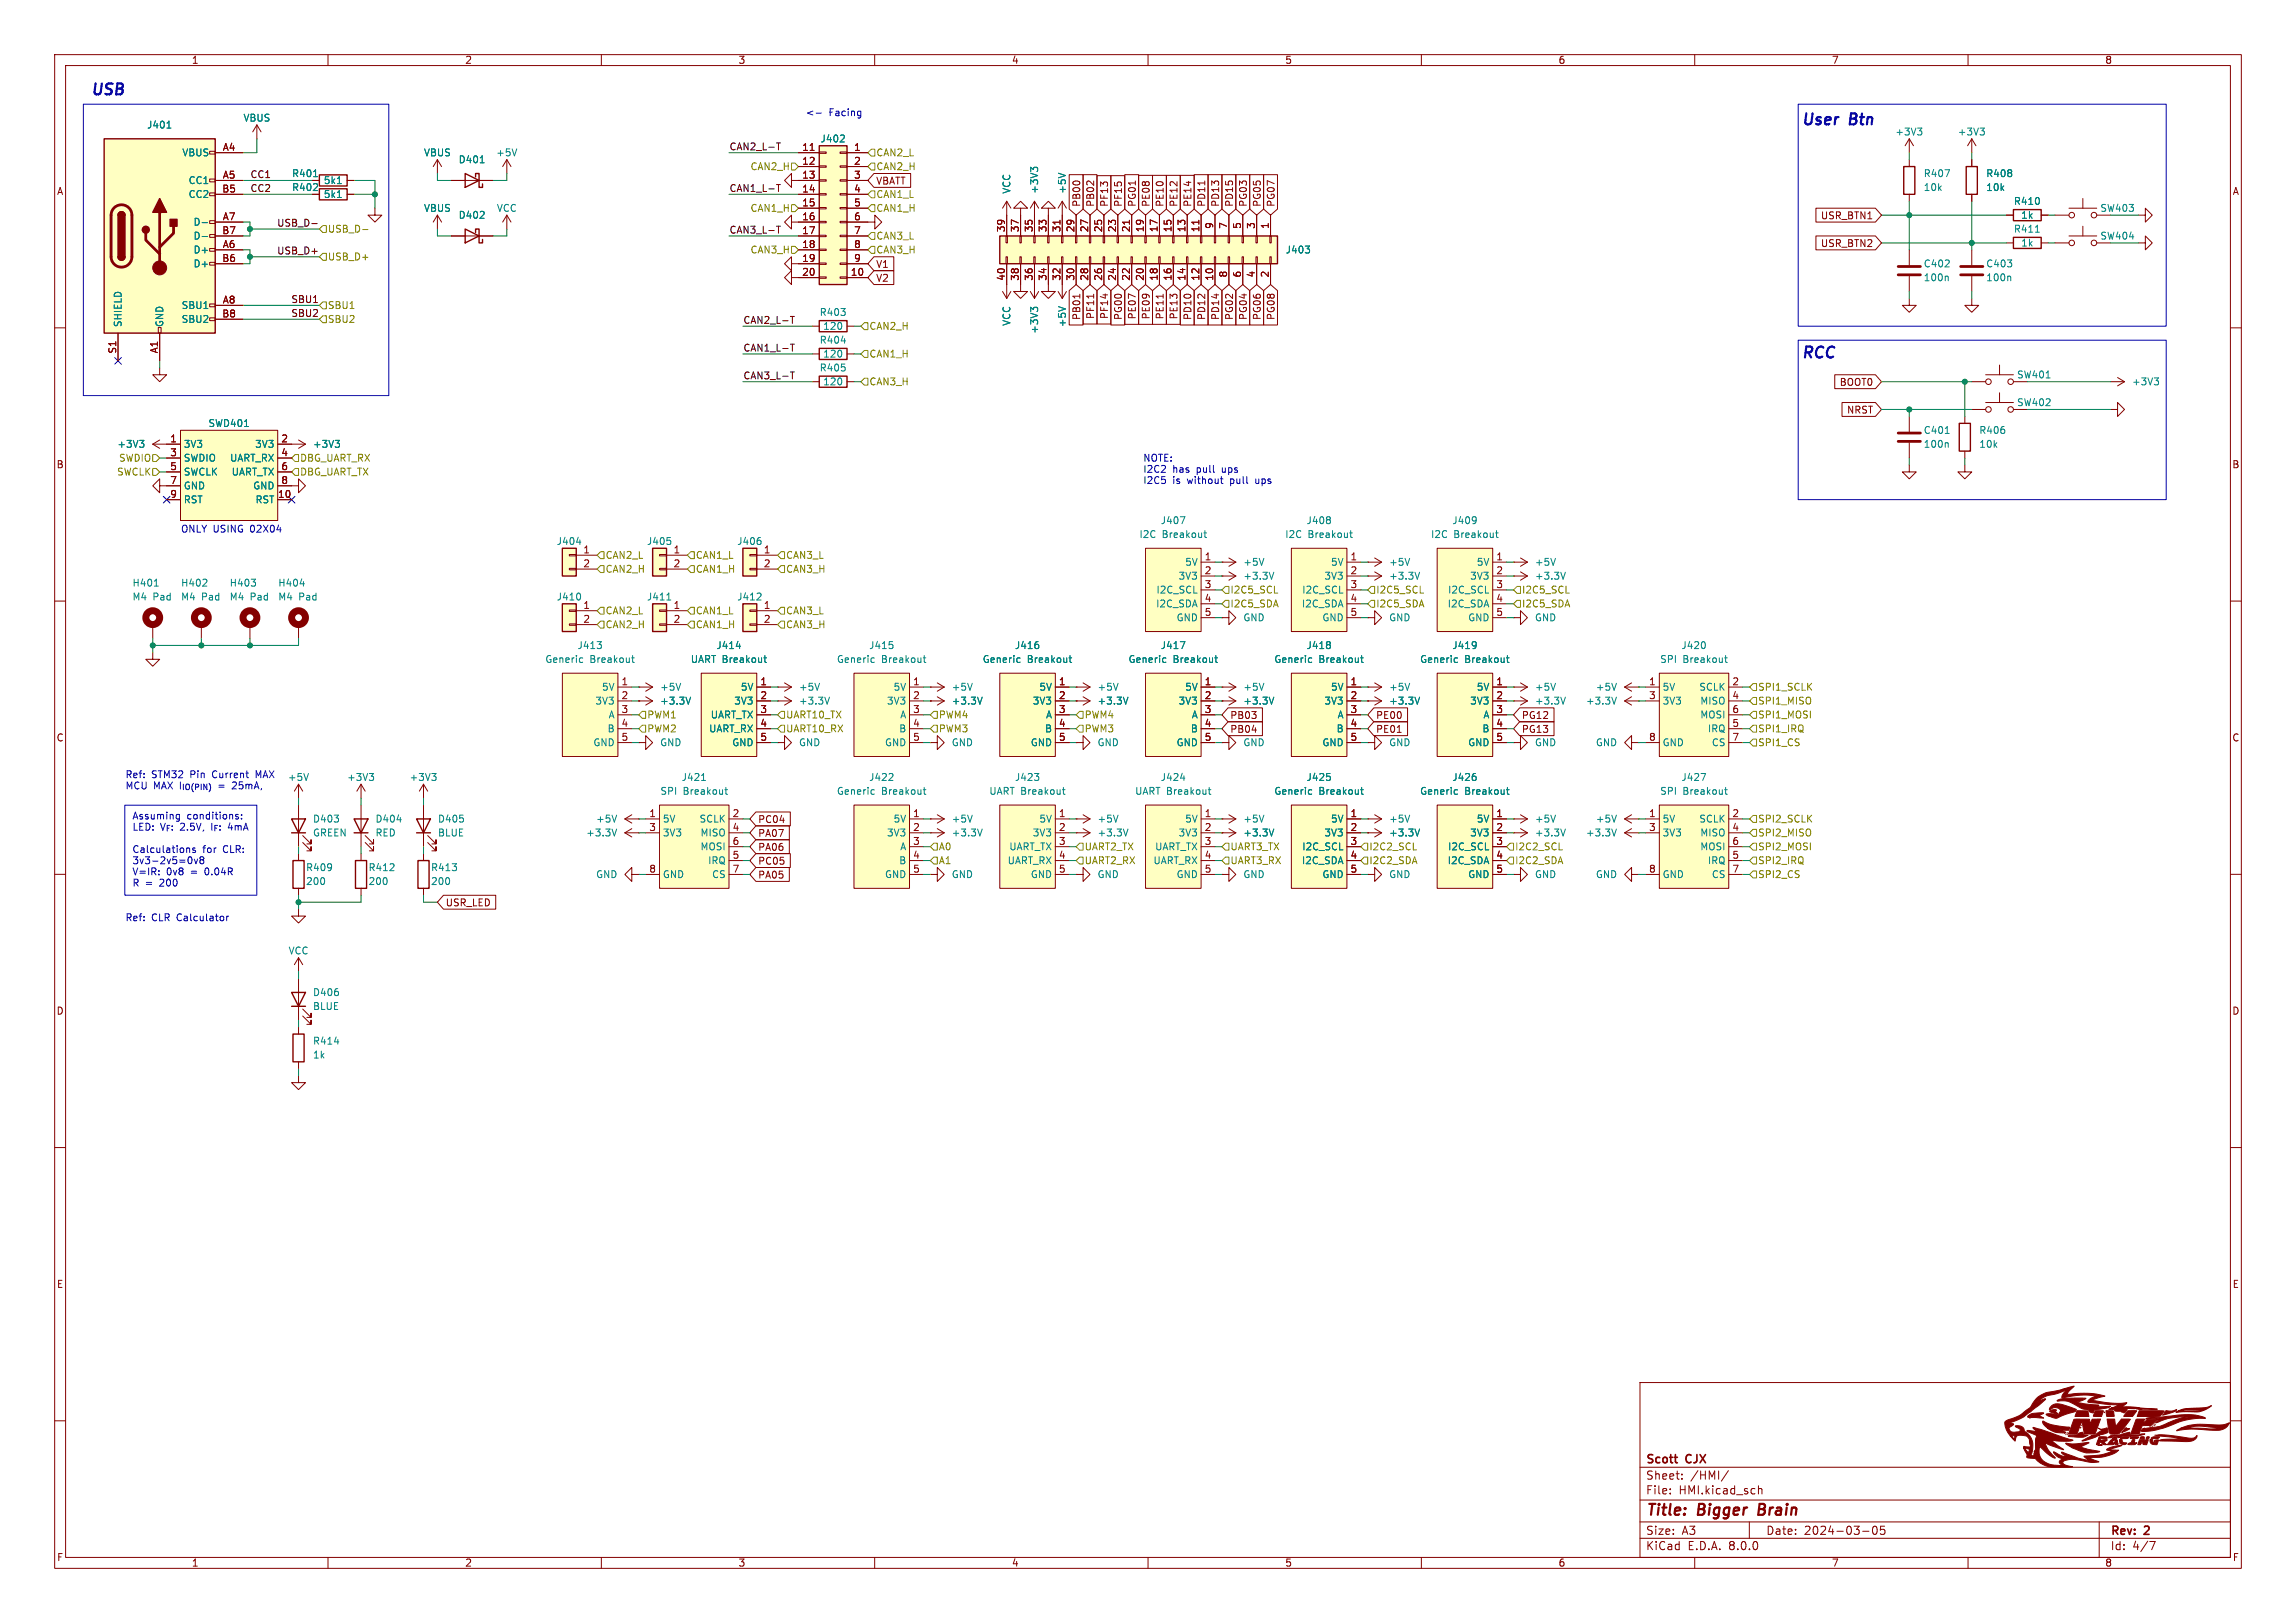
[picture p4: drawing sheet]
<svg xmlns="http://www.w3.org/2000/svg" width="420mm" height="297mm" viewBox="0 0 420 297" stroke-linecap="round" stroke-linejoin="round" font-family="sans-serif">
<defs><g id="words">
<g font-size="2.8" fill="#0000c2">
<text x="16.5" y="17.5">USB</text>
<text x="329.4" y="23.4">User</text>
<text x="338.4" y="23.4">Btn</text>
<text x="329.4" y="66.1">RCC</text>
</g>
<g font-size="2.8" fill="#840000">
<text x="301" y="277.9">Title:</text>
<text x="310.6" y="277.9">Bigger</text>
<text x="322.5" y="277.9">Brain</text>
</g>
<g font-size="2.1" fill="#840000">
<text x="301" y="268.2">Scott</text>
<text x="308.5" y="268.2">CJX</text>
<text x="301" y="273.7">File:</text>
<text x="301" y="271">Sheet:</text>
<text x="307.1" y="273.7">HMI.kicad_sch</text>
<text x="309.2" y="271">/HMI/</text>
<text x="301" y="281.1">Size:</text>
<text x="307.6" y="281.1">A3</text>
<text x="323" y="281.1">Date:</text>
<text x="330" y="281.1">2024-03-05</text>
<text x="386" y="281.3">Rev:</text>
<text x="392.4" y="281.3">2</text>
<text x="301" y="283.9">KiCad</text>
<text x="308.7" y="283.9">E.D.A.</text>
<text x="316.3" y="283.9">8.0.0</text>
<text x="386" y="283.9">Id:</text>
<text x="390.1" y="283.9">4/7</text>
</g>
<g font-size="1.8" fill="#840000">
<text x="35" y="11.9">1</text>
<text x="85" y="11.9">2</text>
<text x="135" y="11.9">3</text>
<text x="185" y="11.9">4</text>
<text x="235" y="11.9">5</text>
<text x="285" y="11.9">6</text>
<text x="335" y="11.9">7</text>
<text x="385" y="11.9">8</text>
<text x="40.7" y="27.7">A4</text>
<text x="146.6" y="27.7">11</text>
<text x="156.1" y="27.7">1</text>
<text x="10.3" y="35.9">A</text>
<text x="40.6" y="35.3">B5</text>
<text x="40.7" y="32.8">A5</text>
<text x="146.6" y="30.2">12</text>
<text x="146.6" y="32.8">13</text>
<text x="146.6" y="35.3">14</text>
<text x="156.1" y="30.2">2</text>
<text x="156.1" y="32.8">3</text>
<text x="156.1" y="35.3">4</text>
<text x="160.2" y="34">VBATT</text>
<text x="408.3" y="35.9">A</text>
<text x="40.7" y="40.4">A7</text>
<text x="146.6" y="37.8">15</text>
<text x="146.6" y="40.4">16</text>
<text x="156.1" y="37.8">5</text>
<text x="156.1" y="40.4">6</text>
<text x="197.8" y="37.9" transform="rotate(-90 197.8 37.9)">PB00</text>
<text x="200.3" y="37.9" transform="rotate(-90 200.3 37.9)">PB02</text>
<text x="202.9" y="37.9" transform="rotate(-90 202.9 37.9)">PF13</text>
<text x="205.4" y="37.9" transform="rotate(-90 205.4 37.9)">PF15</text>
<text x="208" y="37.9" transform="rotate(-90 208 37.9)">PG01</text>
<text x="210.5" y="37.9" transform="rotate(-90 210.5 37.9)">PE08</text>
<text x="213" y="37.9" transform="rotate(-90 213 37.9)">PE10</text>
<text x="215.6" y="37.9" transform="rotate(-90 215.6 37.9)">PE12</text>
<text x="218.1" y="37.9" transform="rotate(-90 218.1 37.9)">PE14</text>
<text x="220.7" y="37.9" transform="rotate(-90 220.7 37.9)">PD11</text>
<text x="222" y="42" transform="rotate(-90 222 42)">9</text>
<text x="223.2" y="37.9" transform="rotate(-90 223.2 37.9)">PD13</text>
<text x="224.5" y="42" transform="rotate(-90 224.5 42)">7</text>
<text x="225.7" y="37.9" transform="rotate(-90 225.7 37.9)">PD15</text>
<text x="227.1" y="42" transform="rotate(-90 227.1 42)">5</text>
<text x="228.3" y="37.9" transform="rotate(-90 228.3 37.9)">PG03</text>
<text x="229.6" y="42" transform="rotate(-90 229.6 42)">3</text>
<text x="230.8" y="37.9" transform="rotate(-90 230.8 37.9)">PG05</text>
<text x="232.2" y="42" transform="rotate(-90 232.2 42)">1</text>
<text x="233.4" y="37.9" transform="rotate(-90 233.4 37.9)">PG07</text>
<text x="333" y="40.3">USR_BTN1</text>
<text x="40.6" y="42.9">B7</text>
<text x="40.7" y="45.5">A6</text>
<text x="146.6" y="42.9">17</text>
<text x="146.6" y="45.5">18</text>
<text x="156.1" y="42.9">7</text>
<text x="156.1" y="45.5">8</text>
<text x="183.9" y="42.6" transform="rotate(-90 183.9 42.6)">39</text>
<text x="186.4" y="42.6" transform="rotate(-90 186.4 42.6)">37</text>
<text x="189" y="42.6" transform="rotate(-90 189 42.6)">35</text>
<text x="191.5" y="42.6" transform="rotate(-90 191.5 42.6)">33</text>
<text x="194.1" y="42.6" transform="rotate(-90 194.1 42.6)">31</text>
<text x="196.6" y="42.6" transform="rotate(-90 196.6 42.6)">29</text>
<text x="199.1" y="42.6" transform="rotate(-90 199.1 42.6)">27</text>
<text x="201.7" y="42.6" transform="rotate(-90 201.7 42.6)">25</text>
<text x="204.2" y="42.6" transform="rotate(-90 204.2 42.6)">23</text>
<text x="206.8" y="42.6" transform="rotate(-90 206.8 42.6)">21</text>
<text x="209.3" y="42.6" transform="rotate(-90 209.3 42.6)">19</text>
<text x="211.8" y="42.6" transform="rotate(-90 211.8 42.6)">17</text>
<text x="214.4" y="42.6" transform="rotate(-90 214.4 42.6)">15</text>
<text x="216.9" y="42.6" transform="rotate(-90 216.9 42.6)">13</text>
<text x="219.5" y="42.6" transform="rotate(-90 219.5 42.6)">11</text>
<text x="333" y="45.4">USR_BTN2</text>
<text x="40.6" y="48">B6</text>
<text x="146.6" y="48">19</text>
<text x="146.6" y="50.5">20</text>
<text x="155.5" y="50.5">10</text>
<text x="156.1" y="48">9</text>
<text x="160.2" y="51.8">V2</text>
<text x="160.2" y="49.2">V1</text>
<text x="183.9" y="51.5" transform="rotate(-90 183.9 51.5)">40</text>
<text x="186.4" y="51.5" transform="rotate(-90 186.4 51.5)">38</text>
<text x="189" y="51.5" transform="rotate(-90 189 51.5)">36</text>
<text x="191.5" y="51.5" transform="rotate(-90 191.5 51.5)">34</text>
<text x="194.1" y="51.5" transform="rotate(-90 194.1 51.5)">32</text>
<text x="196.6" y="51.5" transform="rotate(-90 196.6 51.5)">30</text>
<text x="199.1" y="51.5" transform="rotate(-90 199.1 51.5)">28</text>
<text x="201.7" y="51.5" transform="rotate(-90 201.7 51.5)">26</text>
<text x="204.2" y="51.5" transform="rotate(-90 204.2 51.5)">24</text>
<text x="206.8" y="51.5" transform="rotate(-90 206.8 51.5)">22</text>
<text x="209.3" y="51.5" transform="rotate(-90 209.3 51.5)">20</text>
<text x="211.8" y="51.5" transform="rotate(-90 211.8 51.5)">18</text>
<text x="214.4" y="51.5" transform="rotate(-90 214.4 51.5)">16</text>
<text x="216.9" y="51.5" transform="rotate(-90 216.9 51.5)">14</text>
<text x="219.5" y="51.5" transform="rotate(-90 219.5 51.5)">12</text>
<text x="222" y="51.5" transform="rotate(-90 222 51.5)">10</text>
<text x="224.5" y="50.9" transform="rotate(-90 224.5 50.9)">8</text>
<text x="227.1" y="50.9" transform="rotate(-90 227.1 50.9)">6</text>
<text x="229.6" y="50.9" transform="rotate(-90 229.6 50.9)">4</text>
<text x="232.2" y="50.9" transform="rotate(-90 232.2 50.9)">2</text>
<text x="40.6" y="58.2">B8</text>
<text x="40.7" y="55.6">A8</text>
<text x="197.8" y="58.7" transform="rotate(-90 197.8 58.7)">PB01</text>
<text x="200.3" y="58.5" transform="rotate(-90 200.3 58.5)">PF11</text>
<text x="202.9" y="58.5" transform="rotate(-90 202.9 58.5)">PF14</text>
<text x="205.4" y="58.7" transform="rotate(-90 205.4 58.7)">PG00</text>
<text x="208" y="58.5" transform="rotate(-90 208 58.5)">PE07</text>
<text x="210.5" y="58.5" transform="rotate(-90 210.5 58.5)">PE09</text>
<text x="213" y="58.5" transform="rotate(-90 213 58.5)">PE11</text>
<text x="215.6" y="58.5" transform="rotate(-90 215.6 58.5)">PE13</text>
<text x="218.1" y="58.7" transform="rotate(-90 218.1 58.7)">PD10</text>
<text x="220.7" y="58.7" transform="rotate(-90 220.7 58.7)">PD12</text>
<text x="223.2" y="58.7" transform="rotate(-90 223.2 58.7)">PD14</text>
<text x="225.7" y="58.7" transform="rotate(-90 225.7 58.7)">PG02</text>
<text x="228.3" y="58.7" transform="rotate(-90 228.3 58.7)">PG04</text>
<text x="230.8" y="58.7" transform="rotate(-90 230.8 58.7)">PG06</text>
<text x="233.4" y="58.7" transform="rotate(-90 233.4 58.7)">PG08</text>
<text x="21.3" y="64.8" transform="rotate(-90 21.3 64.8)">S1</text>
<text x="29" y="64.8" transform="rotate(-90 29 64.8)">A1</text>
<text x="336.4" y="70.8">BOOT0</text>
<text x="337.8" y="75.9">NRST</text>
<text x="31" y="81">1</text>
<text x="31" y="83.6">3</text>
<text x="51.4" y="81">2</text>
<text x="51.4" y="83.6">4</text>
<text x="10.3" y="85.9">B</text>
<text x="31" y="86.1">5</text>
<text x="31" y="88.6">7</text>
<text x="51.4" y="86.1">6</text>
<text x="51.4" y="88.6">8</text>
<text x="408.2" y="85.9">B</text>
<text x="31" y="91.2">9</text>
<text x="50.8" y="91.2">10</text>
<text x="106.6" y="101.3">1</text>
<text x="123.1" y="101.3">1</text>
<text x="139.6" y="101.3">1</text>
<text x="106.6" y="103.9">2</text>
<text x="123.1" y="103.9">2</text>
<text x="139.6" y="103.9">2</text>
<text x="220.3" y="102.6">1</text>
<text x="220.3" y="105.2">2</text>
<text x="220.3" y="107.7">3</text>
<text x="246.9" y="102.6">1</text>
<text x="246.9" y="105.2">2</text>
<text x="246.9" y="107.7">3</text>
<text x="273.6" y="102.6">1</text>
<text x="273.6" y="105.2">2</text>
<text x="273.6" y="107.7">3</text>
<text x="106.6" y="111.5">1</text>
<text x="123.1" y="111.5">1</text>
<text x="139.6" y="111.5">1</text>
<text x="220.3" y="110.2">4</text>
<text x="220.3" y="112.8">5</text>
<text x="246.9" y="110.2">4</text>
<text x="246.9" y="112.8">5</text>
<text x="273.6" y="110.2">4</text>
<text x="273.6" y="112.8">5</text>
<text x="106.6" y="114">2</text>
<text x="123.1" y="114">2</text>
<text x="139.6" y="114">2</text>
<text x="113.6" y="125.5">1</text>
<text x="139" y="125.5">1</text>
<text x="166.9" y="125.5">1</text>
<text x="193.6" y="125.5">1</text>
<text x="220.3" y="125.5">1</text>
<text x="246.9" y="125.5">1</text>
<text x="273.6" y="125.5">1</text>
<text x="301.6" y="125.5">1</text>
<text x="316.8" y="125.5">2</text>
<text x="113.6" y="128">2</text>
<text x="113.6" y="130.6">3</text>
<text x="139" y="128">2</text>
<text x="139" y="130.6">3</text>
<text x="166.9" y="128">2</text>
<text x="166.9" y="130.6">3</text>
<text x="193.6" y="128">2</text>
<text x="193.6" y="130.6">3</text>
<text x="220.3" y="128">2</text>
<text x="220.3" y="130.6">3</text>
<text x="224.9" y="131.8">PB03</text>
<text x="246.9" y="128">2</text>
<text x="246.9" y="130.6">3</text>
<text x="251.6" y="131.8">PE00</text>
<text x="273.6" y="128">2</text>
<text x="273.6" y="130.6">3</text>
<text x="278.3" y="131.8">PG12</text>
<text x="301.6" y="128">3</text>
<text x="316.8" y="128">4</text>
<text x="316.8" y="130.6">6</text>
<text x="10.3" y="135.9">C</text>
<text x="113.6" y="133.1">4</text>
<text x="113.6" y="135.6">5</text>
<text x="139" y="133.1">4</text>
<text x="139" y="135.6">5</text>
<text x="166.9" y="133.1">4</text>
<text x="166.9" y="135.6">5</text>
<text x="193.6" y="133.1">4</text>
<text x="193.6" y="135.6">5</text>
<text x="220.3" y="133.1">4</text>
<text x="220.3" y="135.6">5</text>
<text x="224.9" y="134.3">PB04</text>
<text x="246.9" y="133.1">4</text>
<text x="246.9" y="135.6">5</text>
<text x="251.6" y="134.3">PE01</text>
<text x="273.6" y="133.1">4</text>
<text x="273.6" y="135.6">5</text>
<text x="278.3" y="134.3">PG13</text>
<text x="301.6" y="135.6">8</text>
<text x="316.8" y="133.1">5</text>
<text x="316.8" y="135.6">7</text>
<text x="408.2" y="135.9">C</text>
<text x="118.7" y="149.6">1</text>
<text x="133.9" y="149.6">2</text>
<text x="166.9" y="149.6">1</text>
<text x="193.6" y="149.6">1</text>
<text x="220.3" y="149.6">1</text>
<text x="246.9" y="149.6">1</text>
<text x="273.6" y="149.6">1</text>
<text x="301.6" y="149.6">1</text>
<text x="316.8" y="149.6">2</text>
<text x="118.7" y="152.1">3</text>
<text x="133.9" y="152.1">4</text>
<text x="133.9" y="154.7">6</text>
<text x="138.6" y="155.9">PA06</text>
<text x="138.6" y="153.4">PA07</text>
<text x="138.6" y="150.8">PC04</text>
<text x="166.9" y="152.1">2</text>
<text x="166.9" y="154.7">3</text>
<text x="193.6" y="152.1">2</text>
<text x="193.6" y="154.7">3</text>
<text x="220.3" y="152.1">2</text>
<text x="220.3" y="154.7">3</text>
<text x="246.9" y="152.1">2</text>
<text x="246.9" y="154.7">3</text>
<text x="273.6" y="152.1">2</text>
<text x="273.6" y="154.7">3</text>
<text x="301.6" y="152.1">3</text>
<text x="316.8" y="152.1">4</text>
<text x="316.8" y="154.7">6</text>
<text x="118.7" y="159.8">8</text>
<text x="133.9" y="157.2">5</text>
<text x="133.9" y="159.8">7</text>
<text x="138.6" y="158.4">PC05</text>
<text x="138.6" y="161">PA05</text>
<text x="166.9" y="157.2">4</text>
<text x="166.9" y="159.8">5</text>
<text x="193.6" y="157.2">4</text>
<text x="193.6" y="159.8">5</text>
<text x="220.3" y="157.2">4</text>
<text x="220.3" y="159.8">5</text>
<text x="246.9" y="157.2">4</text>
<text x="246.9" y="159.8">5</text>
<text x="273.6" y="157.2">4</text>
<text x="273.6" y="159.8">5</text>
<text x="301.6" y="159.8">8</text>
<text x="316.8" y="157.2">5</text>
<text x="316.8" y="159.8">7</text>
<text x="81.4" y="166.1">USR_LED</text>
<text x="10.3" y="185.9">D</text>
<text x="408.2" y="185.9">D</text>
<text x="10.3" y="235.9">E</text>
<text x="408.3" y="235.9">E</text>
<text x="10.3" y="285.9">F</text>
<text x="35" y="286.9">1</text>
<text x="85" y="286.9">2</text>
<text x="135" y="286.9">3</text>
<text x="185" y="286.9">4</text>
<text x="235" y="286.9">5</text>
<text x="285" y="286.9">6</text>
<text x="335" y="286.9">7</text>
<text x="385" y="286.9">8</text>
<text x="408.3" y="285.9">F</text>
</g>
<g font-size="1.8" fill="#008484">
<text x="26.8" y="23.7">J401</text>
<text x="44.4" y="22.5">VBUS</text>
<text x="33.3" y="28.8">VBUS</text>
<text x="77.5" y="28.8">VBUS</text>
<text x="90.7" y="28.8">+5V</text>
<text x="150" y="26.3">J402</text>
<text x="346.6" y="25">+3V3</text>
<text x="358" y="25">+3V3</text>
<text x="34.4" y="33.9">CC1</text>
<text x="53.3" y="35.2">R402</text>
<text x="53.3" y="32.6">R401</text>
<text x="59.1" y="33.9">5k1</text>
<text x="83.8" y="30.1">D401</text>
<text x="185" y="35.5" transform="rotate(-90 185 35.5)">VCC</text>
<text x="190.1" y="35.5" transform="rotate(-90 190.1 35.5)">+3V3</text>
<text x="195.2" y="35.5" transform="rotate(-90 195.2 35.5)">+5V</text>
<text x="351.8" y="32.6">R407</text>
<text x="351.8" y="35.2">10k</text>
<text x="363.2" y="32.6">R408</text>
<text x="363.2" y="35.2">10k</text>
<text x="34.4" y="36.4">CC2</text>
<text x="35.3" y="41.5">D-</text>
<text x="59.1" y="36.4">5k1</text>
<text x="77.5" y="39">VBUS</text>
<text x="83.8" y="40.2">D402</text>
<text x="90.8" y="39">VCC</text>
<text x="368.3" y="37.7">R410</text>
<text x="369.6" y="40.2">1k</text>
<text x="384.1" y="39">SW403</text>
<text x="35.3" y="46.6">D+</text>
<text x="35.3" y="44">D-</text>
<text x="235.1" y="46.6">J403</text>
<text x="368.3" y="42.8">R411</text>
<text x="369.6" y="45.3">1k</text>
<text x="384.1" y="44">SW404</text>
<text x="35.3" y="49.1">D+</text>
<text x="351.8" y="49.1">C402</text>
<text x="351.8" y="51.7">100n</text>
<text x="363.2" y="49.1">C403</text>
<text x="363.2" y="51.7">100n</text>
<text x="22.5" y="59.9" transform="rotate(-90 22.5 59.9)">SHIELD</text>
<text x="30.1" y="59.9" transform="rotate(-90 30.1 59.9)">GND</text>
<text x="33.1" y="56.7">SBU1</text>
<text x="33.1" y="59.3">SBU2</text>
<text x="149.8" y="58">R403</text>
<text x="185" y="59.7" transform="rotate(-90 185 59.7)">VCC</text>
<text x="195.2" y="60" transform="rotate(-90 195.2 60)">+5V</text>
<text x="149.8" y="63.1">R404</text>
<text x="150.5" y="60.6">120</text>
<text x="150.5" y="65.6">120</text>
<text x="190.1" y="61.2" transform="rotate(-90 190.1 61.2)">+3V3</text>
<text x="149.8" y="68.2">R405</text>
<text x="150.5" y="70.7">120</text>
<text x="368.9" y="69.4">SW401</text>
<text x="389.9" y="70.7">+3V3</text>
<text x="368.9" y="74.5">SW402</text>
<text x="21.4" y="82.1">+3V3</text>
<text x="33.5" y="82.1">3V3</text>
<text x="38" y="78.3">SWD401</text>
<text x="46.6" y="82.1">3V3</text>
<text x="57.2" y="82.1">+3V3</text>
<text x="351.8" y="79.6">C401</text>
<text x="351.8" y="82.1">100n</text>
<text x="362" y="79.6">R406</text>
<text x="362" y="82.1">10k</text>
<text x="33.5" y="84.7">SWDIO</text>
<text x="33.5" y="87.2">SWCLK</text>
<text x="33.5" y="89.8">GND</text>
<text x="42" y="84.7">UART_RX</text>
<text x="42.3" y="87.2">UART_TX</text>
<text x="46.2" y="89.8">GND</text>
<text x="33.5" y="92.3">RST</text>
<text x="46.6" y="92.3">RST</text>
<text x="101.7" y="99.9">J404</text>
<text x="118.3" y="99.9">J405</text>
<text x="134.8" y="99.9">J406</text>
<text x="208.3" y="98.7">I2C</text>
<text x="212.2" y="96.1">J407</text>
<text x="212.6" y="98.7">Breakout</text>
<text x="235" y="98.7">I2C</text>
<text x="238.9" y="96.1">J408</text>
<text x="239.3" y="98.7">Breakout</text>
<text x="261.7" y="98.7">I2C</text>
<text x="265.6" y="96.1">J409</text>
<text x="265.9" y="98.7">Breakout</text>
<text x="24.1" y="107.5">H401</text>
<text x="33" y="107.5">H402</text>
<text x="41.9" y="107.5">H403</text>
<text x="50.8" y="107.5">H404</text>
<text x="215.5" y="106.3">3V3</text>
<text x="216.7" y="103.7">5V</text>
<text x="227.3" y="103.7">+5V</text>
<text x="227.3" y="106.3">+3.3V</text>
<text x="242.2" y="106.3">3V3</text>
<text x="243.4" y="103.7">5V</text>
<text x="254" y="103.7">+5V</text>
<text x="254" y="106.3">+3.3V</text>
<text x="268.8" y="106.3">3V3</text>
<text x="270" y="103.7">5V</text>
<text x="280.7" y="103.7">+5V</text>
<text x="280.7" y="106.3">+3.3V</text>
<text x="24.1" y="110.1">M4</text>
<text x="28" y="110.1">Pad</text>
<text x="33" y="110.1">M4</text>
<text x="36.9" y="110.1">Pad</text>
<text x="41.9" y="110.1">M4</text>
<text x="45.8" y="110.1">Pad</text>
<text x="50.8" y="110.1">M4</text>
<text x="54.6" y="110.1">Pad</text>
<text x="101.7" y="110.1">J410</text>
<text x="118.3" y="110.1">J411</text>
<text x="134.8" y="110.1">J412</text>
<text x="211.4" y="111.4">I2C_SDA</text>
<text x="211.4" y="108.8">I2C_SCL</text>
<text x="215.1" y="113.9">GND</text>
<text x="227.3" y="113.9">GND</text>
<text x="238" y="111.4">I2C_SDA</text>
<text x="238.1" y="108.8">I2C_SCL</text>
<text x="241.8" y="113.9">GND</text>
<text x="254" y="113.9">GND</text>
<text x="264.7" y="111.4">I2C_SDA</text>
<text x="264.8" y="108.8">I2C_SCL</text>
<text x="268.5" y="113.9">GND</text>
<text x="280.7" y="113.9">GND</text>
<text x="105.6" y="119">J413</text>
<text x="131" y="119">J414</text>
<text x="158.9" y="119">J415</text>
<text x="185.6" y="119">J416</text>
<text x="212.2" y="119">J417</text>
<text x="238.9" y="119">J418</text>
<text x="265.6" y="119">J419</text>
<text x="307.5" y="119">J420</text>
<text x="99.7" y="121.5">Generic</text>
<text x="107.9" y="121.5">Breakout</text>
<text x="126.3" y="121.5">UART Breakout</text>
<text x="153" y="121.5">Generic</text>
<text x="161.2" y="121.5">Breakout</text>
<text x="179.7" y="121.5">Generic</text>
<text x="187.9" y="121.5">Breakout</text>
<text x="206.3" y="121.5">Generic</text>
<text x="214.6" y="121.5">Breakout</text>
<text x="233" y="121.5">Generic</text>
<text x="241.3" y="121.5">Breakout</text>
<text x="259.7" y="121.5">Generic</text>
<text x="267.9" y="121.5">Breakout</text>
<text x="303.6" y="121.5">SPI</text>
<text x="307.8" y="121.5">Breakout</text>
<text x="108.8" y="129.1">3V3</text>
<text x="110" y="126.6">5V</text>
<text x="111.2" y="131.7">A</text>
<text x="120.7" y="126.6">+5V</text>
<text x="120.7" y="129.1">+3.3V</text>
<text x="129.9" y="131.7">UART_TX</text>
<text x="134.2" y="129.1">3V3</text>
<text x="135.4" y="126.6">5V</text>
<text x="146.1" y="126.6">+5V</text>
<text x="146.1" y="129.1">+3.3V</text>
<text x="162.2" y="129.1">3V3</text>
<text x="163.4" y="126.6">5V</text>
<text x="164.6" y="131.7">A</text>
<text x="174" y="126.6">+5V</text>
<text x="174" y="129.1">+3.3V</text>
<text x="188.8" y="129.1">3V3</text>
<text x="190" y="126.6">5V</text>
<text x="191.2" y="131.7">A</text>
<text x="200.7" y="126.6">+5V</text>
<text x="200.7" y="129.1">+3.3V</text>
<text x="215.5" y="129.1">3V3</text>
<text x="216.7" y="126.6">5V</text>
<text x="217.9" y="131.7">A</text>
<text x="227.3" y="126.6">+5V</text>
<text x="227.3" y="129.1">+3.3V</text>
<text x="242.2" y="129.1">3V3</text>
<text x="243.4" y="126.6">5V</text>
<text x="244.6" y="131.7">A</text>
<text x="254" y="126.6">+5V</text>
<text x="254" y="129.1">+3.3V</text>
<text x="268.8" y="129.1">3V3</text>
<text x="270" y="126.6">5V</text>
<text x="271.2" y="131.7">A</text>
<text x="280.7" y="129.1">+3.3V</text>
<text x="280.7" y="126.6">+5V</text>
<text x="290" y="129.1">+3.3V</text>
<text x="291.8" y="126.6">+5V</text>
<text x="304" y="126.6">5V</text>
<text x="304" y="129.1">3V3</text>
<text x="310.7" y="126.6">SCLK</text>
<text x="310.9" y="129.1">MISO</text>
<text x="310.9" y="131.7">MOSI</text>
<text x="108.4" y="136.8">GND</text>
<text x="111" y="134.2">B</text>
<text x="120.7" y="136.8">GND</text>
<text x="129.6" y="134.2">UART_RX</text>
<text x="133.8" y="136.8">GND</text>
<text x="146.1" y="136.8">GND</text>
<text x="161.8" y="136.8">GND</text>
<text x="164.4" y="134.2">B</text>
<text x="174" y="136.8">GND</text>
<text x="188.5" y="136.8">GND</text>
<text x="191.1" y="134.2">B</text>
<text x="200.7" y="136.8">GND</text>
<text x="215.1" y="136.8">GND</text>
<text x="217.7" y="134.2">B</text>
<text x="227.3" y="136.8">GND</text>
<text x="241.8" y="136.8">GND</text>
<text x="244.4" y="134.2">B</text>
<text x="254" y="136.8">GND</text>
<text x="268.5" y="136.8">GND</text>
<text x="271.1" y="134.2">B</text>
<text x="280.7" y="136.8">GND</text>
<text x="291.8" y="136.8">GND</text>
<text x="304" y="136.8">GND</text>
<text x="312.3" y="134.2">IRQ</text>
<text x="313" y="136.8">CS</text>
<text x="52.6" y="143.1">+5V</text>
<text x="63.4" y="143.1">+3V3</text>
<text x="74.8" y="143.1">+3V3</text>
<text x="124.6" y="143.1">J421</text>
<text x="158.9" y="143.1">J422</text>
<text x="185.6" y="143.1">J423</text>
<text x="212.2" y="143.1">J424</text>
<text x="238.9" y="143.1">J425</text>
<text x="265.6" y="143.1">J426</text>
<text x="307.5" y="143.1">J427</text>
<text x="120.7" y="145.6">SPI</text>
<text x="125" y="145.6">Breakout</text>
<text x="153" y="145.6">Generic</text>
<text x="161.2" y="145.6">Breakout</text>
<text x="180.9" y="145.6">UART Breakout</text>
<text x="207.5" y="145.6">UART Breakout</text>
<text x="233" y="145.6">Generic</text>
<text x="241.3" y="145.6">Breakout</text>
<text x="259.7" y="145.6">Generic</text>
<text x="267.9" y="145.6">Breakout</text>
<text x="303.6" y="145.6">SPI</text>
<text x="307.8" y="145.6">Breakout</text>
<text x="57.2" y="150.7">D403</text>
<text x="57.2" y="153.3">GREEN</text>
<text x="68.6" y="150.7">D404</text>
<text x="68.6" y="153.3">RED</text>
<text x="80" y="150.7">D405</text>
<text x="80" y="153.3">BLUE</text>
<text x="107.1" y="153.3">+3.3V</text>
<text x="108.9" y="150.7">+5V</text>
<text x="121.2" y="150.7">5V</text>
<text x="121.2" y="153.3">3V3</text>
<text x="127.9" y="150.7">SCLK</text>
<text x="128" y="153.3">MISO</text>
<text x="128" y="155.8">MOSI</text>
<text x="162.2" y="153.3">3V3</text>
<text x="163.4" y="150.7">5V</text>
<text x="164.6" y="155.8">A</text>
<text x="174" y="150.7">+5V</text>
<text x="174" y="153.3">+3.3V</text>
<text x="184.5" y="155.8">UART_TX</text>
<text x="188.8" y="153.3">3V3</text>
<text x="190" y="150.7">5V</text>
<text x="200.7" y="150.7">+5V</text>
<text x="200.7" y="153.3">+3.3V</text>
<text x="211.2" y="155.8">UART_TX</text>
<text x="215.5" y="153.3">3V3</text>
<text x="216.7" y="150.7">5V</text>
<text x="227.3" y="150.7">+5V</text>
<text x="227.3" y="153.3">+3.3V</text>
<text x="238.1" y="155.8">I2C_SCL</text>
<text x="242.2" y="153.3">3V3</text>
<text x="243.4" y="150.7">5V</text>
<text x="254" y="153.3">+3.3V</text>
<text x="254" y="150.7">+5V</text>
<text x="264.8" y="155.8">I2C_SCL</text>
<text x="268.8" y="153.3">3V3</text>
<text x="270" y="150.7">5V</text>
<text x="280.7" y="153.3">+3.3V</text>
<text x="280.7" y="150.7">+5V</text>
<text x="290" y="153.3">+3.3V</text>
<text x="291.8" y="150.7">+5V</text>
<text x="304" y="150.7">5V</text>
<text x="304" y="153.3">3V3</text>
<text x="310.7" y="150.7">SCLK</text>
<text x="310.9" y="153.3">MISO</text>
<text x="310.9" y="155.8">MOSI</text>
<text x="55.9" y="159.6">R409</text>
<text x="67.3" y="159.6">R412</text>
<text x="78.7" y="159.6">R413</text>
<text x="108.9" y="160.9">GND</text>
<text x="121.2" y="160.9">GND</text>
<text x="129.4" y="158.3">IRQ</text>
<text x="130.2" y="160.9">CS</text>
<text x="161.8" y="160.9">GND</text>
<text x="164.4" y="158.3">B</text>
<text x="174" y="160.9">GND</text>
<text x="184.2" y="158.3">UART_RX</text>
<text x="188.5" y="160.9">GND</text>
<text x="200.7" y="160.9">GND</text>
<text x="210.9" y="158.3">UART_RX</text>
<text x="215.1" y="160.9">GND</text>
<text x="227.3" y="160.9">GND</text>
<text x="238" y="158.3">I2C_SDA</text>
<text x="241.8" y="160.9">GND</text>
<text x="254" y="160.9">GND</text>
<text x="264.7" y="158.3">I2C_SDA</text>
<text x="268.5" y="160.9">GND</text>
<text x="280.7" y="160.9">GND</text>
<text x="291.8" y="160.9">GND</text>
<text x="304" y="160.9">GND</text>
<text x="312.3" y="158.3">IRQ</text>
<text x="313" y="160.9">CS</text>
<text x="55.9" y="162.2">200</text>
<text x="67.3" y="162.2">200</text>
<text x="78.7" y="162.2">200</text>
<text x="52.7" y="174.9">VCC</text>
<text x="57.2" y="182.5">D406</text>
<text x="57.2" y="185">BLUE</text>
<text x="57.2" y="191.4">R414</text>
<text x="57.2" y="193.9">1k</text>
</g>
<g font-size="1.8" fill="#0000c2">
<text x="147.3" y="21.3">&lt;-</text>
<text x="151.6" y="21.3">Facing</text>
<text x="209" y="84.6">NOTE:</text>
<text x="209" y="86.6">I2C2</text>
<text x="209" y="88.7">I2C5</text>
<text x="214.5" y="86.6">has</text>
<text x="214.5" y="88.7">is</text>
<text x="217.3" y="88.7">without</text>
<text x="219" y="86.6">pull</text>
<text x="223.8" y="86.6">ups</text>
<text x="225.3" y="88.7">pull</text>
<text x="230.1" y="88.7">ups</text>
<text x="33" y="97.5">ONLY USING</text>
<text x="45.9" y="97.5">02X04</text>
<text x="22.9" y="142.5">Ref:</text>
<text x="27.7" y="142.5">STM32</text>
<text x="34.9" y="142.5">Pin</text>
<text x="39.1" y="142.5">Current</text>
<text x="47.3" y="142.5">MAX</text>
<text x="22.9" y="144.5">MCU MAX I_{IO(PIN)}</text>
<text x="40.2" y="144.5">=</text>
<text x="43" y="144.5">25mA,</text>
<text x="24.1" y="150">Assuming</text>
<text x="24.1" y="152.1">LED:</text>
<text x="29.4" y="152.1">V_{F}:</text>
<text x="33.1" y="152.1">2.5V,</text>
<text x="34.2" y="150">conditions:</text>
<text x="39" y="152.1">I_{F}:</text>
<text x="42.2" y="152.1">4mA</text>
<text x="24.1" y="156.2">Calculations</text>
<text x="24.1" y="158.2">3v3-2v5=0v8</text>
<text x="24.1" y="160.3">V=IR:</text>
<text x="30.4" y="160.3">0v8</text>
<text x="35" y="160.3">=</text>
<text x="37.1" y="156.2">for</text>
<text x="37.7" y="160.3">0.04R</text>
<text x="40.9" y="156.2">CLR:</text>
<text x="24.1" y="162.3">R =</text>
<text x="29.3" y="162.3">200</text>
<text x="22.9" y="168.7">Ref:</text>
<text x="27.7" y="168.7">CLR Calculator</text>
</g>
<g font-size="1.8">
<text x="133.3" y="27.6">CAN2_L-T</text>
<text x="45.7" y="35.2">CC2</text>
<text x="45.7" y="32.7">CC1</text>
<text x="133.3" y="35.2">CAN1_L-T</text>
<text x="50.6" y="41.6">USB_D-</text>
<text x="50.6" y="46.6">USB_D+</text>
<text x="133.3" y="42.8">CAN3_L-T</text>
<text x="53.2" y="58.1">SBU2</text>
<text x="53.2" y="55.5">SBU1</text>
<text x="135.9" y="59.3">CAN2_L-T</text>
<text x="135.9" y="64.4">CAN1_L-T</text>
<text x="135.9" y="69.5">CAN3_L-T</text>
</g>
<g font-size="1.8" fill="#848400">
<text x="160.2" y="28.8">CAN2_L</text>
<text x="137.2" y="31.3">CAN2_H</text>
<text x="160.2" y="31.3">CAN2_H</text>
<text x="137.2" y="39">CAN1_H</text>
<text x="160.2" y="36.4">CAN1_L</text>
<text x="160.2" y="39">CAN1_H</text>
<text x="59.9" y="47.9">USB_D+</text>
<text x="59.9" y="42.8">USB_D-</text>
<text x="137.2" y="46.6">CAN3_H</text>
<text x="160.2" y="46.6">CAN3_H</text>
<text x="160.2" y="44">CAN3_L</text>
<text x="59.9" y="59.3">SBU2</text>
<text x="59.9" y="56.7">SBU1</text>
<text x="158.9" y="60.6">CAN2_H</text>
<text x="158.9" y="65.6">CAN1_H</text>
<text x="158.9" y="70.7">CAN3_H</text>
<text x="21.3" y="87.2">SWCLK</text>
<text x="21.7" y="84.7">SWDIO</text>
<text x="54.8" y="84.7">DBG_UART_RX</text>
<text x="54.8" y="87.2">DBG_UART_TX</text>
<text x="110.7" y="102.5">CAN2_L</text>
<text x="110.7" y="105">CAN2_H</text>
<text x="127.2" y="102.5">CAN1_L</text>
<text x="127.2" y="105">CAN1_H</text>
<text x="143.7" y="105">CAN3_H</text>
<text x="143.7" y="102.5">CAN3_L</text>
<text x="110.7" y="112.6">CAN2_L</text>
<text x="127.2" y="112.6">CAN1_L</text>
<text x="143.7" y="112.6">CAN3_L</text>
<text x="225" y="108.8">I2C5_SCL</text>
<text x="225" y="111.4">I2C5_SDA</text>
<text x="251.7" y="108.8">I2C5_SCL</text>
<text x="251.7" y="111.4">I2C5_SDA</text>
<text x="278.3" y="108.8">I2C5_SCL</text>
<text x="278.3" y="111.4">I2C5_SDA</text>
<text x="110.7" y="115.2">CAN2_H</text>
<text x="127.2" y="115.2">CAN1_H</text>
<text x="143.7" y="115.2">CAN3_H</text>
<text x="118.3" y="131.7">PWM1</text>
<text x="143.7" y="131.7">UART10_TX</text>
<text x="171.6" y="131.7">PWM4</text>
<text x="198.3" y="131.7">PWM4</text>
<text x="321.5" y="126.6">SPI1_SCLK</text>
<text x="321.5" y="129.1">SPI1_MISO</text>
<text x="321.5" y="131.7">SPI1_MOSI</text>
<text x="118.3" y="134.2">PWM2</text>
<text x="143.7" y="134.2">UART10_RX</text>
<text x="171.6" y="134.2">PWM3</text>
<text x="198.3" y="134.2">PWM3</text>
<text x="321.5" y="134.2">SPI1_IRQ</text>
<text x="321.5" y="136.8">SPI1_CS</text>
<text x="171.6" y="155.8">A0</text>
<text x="198.3" y="155.8">UART2_TX</text>
<text x="225" y="155.8">UART3_TX</text>
<text x="250.4" y="155.8">I2C2_SCL</text>
<text x="277.1" y="155.8">I2C2_SCL</text>
<text x="321.5" y="150.7">SPI2_SCLK</text>
<text x="321.5" y="155.8">SPI2_MOSI</text>
<text x="321.5" y="153.3">SPI2_MISO</text>
<text x="171.6" y="158.3">A1</text>
<text x="198.3" y="158.3">UART2_RX</text>
<text x="225" y="158.3">UART3_RX</text>
<text x="250.4" y="158.3">I2C2_SDA</text>
<text x="277.1" y="158.3">I2C2_SDA</text>
<text x="321.5" y="160.9">SPI2_CS</text>
<text x="321.5" y="158.3">SPI2_IRQ</text>
</g>
</g></defs>
<path d="M0 0h420v297h-420z" fill="#fff" stroke="#fff" stroke-width=".18"/>
<g fill="none" stroke="#840000" stroke-width=".18">
<path d="M10 10h400v277h-400zM12 12h396v273h-396zM60 10v2M110 10v2M160 10v2M210 10v2M260 10v2M310 10v2M360 10v2M47 22.9l-.8 1.2M47 22.9v2.5M47 22.9l.8 1.2"/>
<path d="M10 60h2M408 60h2M10 110h2M408 110h2M10 160h2M408 160h2M10 210h2M408 210h2M10 260h2M300 253h108v32h-108zM408 260h2M300 278.5h108"/>
<path d="M300 274.5h108M300 268.5h108M305.5 273.2v.2M305.5 272.5v.1M307.7 270.5v.2M307.7 269.8v.1M316.2 269.1l-1.3 1.9M320 278.5v3M321.7 271.9v1.5M321.7 272.5l.2-.1 .3 .1 .1 .9M342.7 279.4l.2-.1a.8 .8 0 0 1 .5 .7 .8 .8 0 0 1-.5 .8 1 1 0 0 1-.2-1.4zM344.7 279.3h-.7l-.1 .7 .3-.1h.5l.1 .2-.1 .5-.2 .2-.6-.2"/>
<path d="M384 278.5v6.5M60 285v2M110 285v2M160 285v2M210 285v2M260 285v2M300 281.5h108M310 285v2M340.7 280.2h1.2M360 285v2M393.2 282.1h1l-.6 1.5"/>
</g>
<path d="M321.9 275.2l-.3 2h.8" fill="none" stroke="#840000" stroke-width=".4"/>
<path d="M19 25.4h20.4v35.6h-20.4z" fill="#ffffc2"/>
<g fill="none" stroke="#840000" stroke-width=".18">
<path d="M38.4 35.3h1v.5h-1zM38.4 32.8h1v.5h-1zM38.4 27.7h1v.5h-1zM39.4 27.9h5M39.4 33h5M39.4 35.6h5M29 59.9h.5v1.1h-.5zM38.4 58.2h1v.5h-1zM38.4 55.6h1v.5h-1zM38.4 48h1v.5h-1zM38.4 45.5h1v.5h-1zM38.4 42.9h1v.5h-1z"/>
<path d="M38.4 40.4h1v.5h-1zM39.4 45.7h5M39.4 40.6h5M39.4 55.9h5M39.4 48.3h5M39.4 43.2h5M39.4 58.4h5M21.6 61v5M29.2 67.3v1.3h1.3l-1.3 1.3-1.3-1.3h1.3M29.2 61v5M53.3 81.3h2.6M54.6 80.5l1.3 .8"/>
<path d="M55.9 81.3l-1.3 .7"/>
</g>
<path d="M19 25.4h20.4v35.6h-20.4zM21.6 39.4a.64 .64 0 0 1 .6-.7 .64 .64 0 0 1 .7 .7M21.6 47a.64 .64 0 0 0 .6 .6 .64 .64 0 0 0 .7-.6" fill="none" stroke="#840000" stroke-width=".25"/>
<path d="M20.9 38a1.9 1.9 0 0 1 2-.4 1.9 1.9 0 0 1 1.2 1.8v7.6a1.91 1.91 0 0 1-1.9 1.9 1.91 1.91 0 0 1-1.9-1.9v-7.8l.2-.6zM29.2 38.9v10.1M26.7 42.7v1.2l2.5 2.6M31.7 41.4v1.3l-2.5 2.5" fill="none" stroke="#840000" stroke-width=".51"/>
<g fill="#840000" stroke="#840000" stroke-width=".25">
<path d="M21.6 47h1.3a.64 .64 0 0 1-.7 .6 .64 .64 0 0 1-.6-.6z"/>
<path d="M21.6 39.4h1.3v7.6h-1.3z"/>
<path d="M21.8 38.9a.64 .64 0 0 1 .7-.1 .64 .64 0 0 1 .4 .6h-1.3z"/>
<path d="M29.2 36.3l1.3 2.6h-2.6z"/>
<path d="M31.1 40.1h1.3v1.3h-1.3z"/>
<circle cx="26.7" cy="42" r=".63"/>
</g>
<circle cx="29.2" cy="49" r="1.27" fill="#840000" stroke="#840000" stroke-width=".18"/>
<path d="M30.5 23.4h.8M37 40.7h1M37 43.3h1M61.3 80.6h.8l-.4 .5M61.9 81.1l.2 .2v.3l-.2 .3" fill="none" stroke="#008484" stroke-width=".18"/>
<path d="M33 78.7h17.8v16.6h-17.8z" fill="#ffffc2"/>
<path d="M158.7 40.6h1.3v1.3l1.3-1.3-1.3-1.2v1.2M33 78.7h17.8v16.6h-17.8zM30.5 81.3h2.5M30.5 91.4h2.5M30.5 83.8h2.5M30.5 86.4h2.5M30.5 88.9h2.5M50.8 88.9h3.8v1.3l1.3-1.3-1.3-1.3v1.3M50.8 81.3h2.5M50.8 91.4h2.5M50.8 83.8h2.5M50.8 86.4h2.5" fill="none" stroke="#840000" stroke-width=".18"/>
<path d="M44.7 78h.7" fill="none" stroke="#008484" stroke-width=".18"/>
<path d="M149.9 26.7h5v25.4h-5z" fill="#ffffc2"/>
<g fill="none" stroke="#840000" stroke-width=".18">
<path d="M57.1 33h1.3M57.1 35.6h1.3M63.5 33h1.3M63.5 35.6h1.3M68.6 38.1v1.3h1.2l-1.2 1.2-1.3-1.2h1.3M80 29.2l-.8 1.3M80 29.2v2.6M80 39.4v2.5M80 29.2l.8 1.3M80 39.4l-.8 1.2M80 39.4l.8 1.2M82.5 33h7.7"/>
<path d="M92.7 29.2l-.8 1.3M92.7 29.2v2.6M92.7 29.2l.8 1.3M146 27.9h3.9M146 30.5h3.9M146 33h3.9M146 35.6h3.9M146 38.1h3.9M148.2 27.5h.7M149.9 38h1.2v.2h-1.2zM149.9 35.4h1.2v.3h-1.2zM149.9 32.9h1.2v.2h-1.2z"/>
<path d="M149.9 30.4h1.2v.2h-1.2zM149.9 27.8h1.2v.3h-1.2zM153.7 38h1.2v.2h-1.2zM153.7 35.4h1.2v.3h-1.2zM153.7 32.9h1.2v.2h-1.2zM153.7 30.4h1.2v.2h-1.2zM153.7 27.8h1.2v.3h-1.2zM154.9 27.9h3.8M154.9 30.5h3.8M154.9 33h3.8M154.9 35.6h3.8M154.9 38.1h3.8"/>
<path d="M144.8 40.6v-1.2l-1.3 1.2 1.3 1.3v-1.3h5.1M146 50.8h3.9M146 43.2h3.9M146 45.7h3.9M146 48.3h3.9M148.6 59.7h1.3M149.9 50.7h1.2v.2h-1.2zM149.9 48.1h1.2v.3h-1.2zM149.9 45.6h1.2v.2h-1.2zM149.9 43.1h1.2v.2h-1.2zM149.9 40.5h1.2v.3h-1.2zM153.7 50.7h1.2v.2h-1.2z"/>
<path d="M153.7 48.1h1.2v.3h-1.2zM153.7 45.6h1.2v.2h-1.2zM153.7 43.1h1.2v.2h-1.2zM153.7 40.5h1.2v.3h-1.2zM154.9 50.8h3.8M154.9 40.6h3.8M154.9 43.2h3.8M154.9 45.7h3.8M154.9 48.3h3.8M154.9 59.7h1.3M186.7 52.1v1.2h-1.3l1.3 1.3 1.3-1.3h-1.3M191.8 52.1v1.2h-1.3l1.3 1.3 1.2-1.3h-1.2"/>
<path d="M148.6 69.9h1.3M148.6 64.8h1.3M154.9 69.9h1.3M154.9 64.8h1.3M349.2 76.2v2.8M359.4 76.2v1.3M360.7 69.9h2.5M360.7 74.9h2.5M363.2 68.6h5.1M363.2 73.7h5.1M365.8 66.8v1.8M365.8 71.9v1.8"/>
<path d="M368.3 69.9h2.5M368.3 74.9h2.5M386.1 74.9h1.2v-1.2l1.3 1.2-1.3 1.3v-1.3M386.1 69.9h2.5M387.3 69.1l1.3 .8M388.6 69.9l-1.3 .7M27.9 81.3l1.3 .7M27.9 81.3h2.6M29.2 88.9v-1.3l-1.3 1.3 1.3 1.3v-1.3h1.3M29.2 80.5l-1.3 .8M349.2 85.1v1.3h1.3l-1.3 1.2-1.2-1.2h1.2M349.2 81v2.8"/>
<path d="M359.4 85.1v1.3h1.3l-1.3 1.2-1.3-1.2h1.3M359.4 82.6v1.2"/>
<circle cx="363.7" cy="69.9" r=".51"/>
<circle cx="363.7" cy="74.9" r=".51"/>
<circle cx="367.8" cy="74.9" r=".51"/>
<circle cx="367.8" cy="69.9" r=".51"/>
</g>
<path d="M58.4 34.5h5.1v2.1h-5.1zM58.4 32h5.1v2h-5.1zM85.1 31.8l2.5 1.2-2.5 1.3zM87 32.4v-.6h.6v2.5h.7v-.6M149.9 26.7h5v25.4h-5zM149.9 58.7h5v2h-5zM149.9 68.8h5v2.1h-5zM149.9 63.8h5v2h-5zM358.4 77.5h2v5.1h-2z" fill="none" stroke="#840000" stroke-width=".25"/>
<g fill="none" stroke="#008484" stroke-width=".18">
<path d="M57.4 32.3h.7M61.7 36.1h.7M61.7 33.6h.7M87.8 29.8h.8M94.5 27.2l-.4 1.3M154.3 24.8l.2 .2-.1 .3-.7 .7h.8M153.9 62.4h.8M355.8 79.3h.8M374.3 69.2h.7M394.1 69.2h.7l-.4 .4M394.6 69.6l.2 .3v.3l-.2 .2M25.5 80.6h.8l-.4 .5"/>
<path d="M26.1 81.1l.2 .2v.3l-.2 .3M356.2 81l.2 .2v.7"/>
</g>
<path d="M347.2 79.2h4.1M347.2 80.8h4.1" fill="none" stroke="#840000" stroke-width=".51"/>
<path d="M182.9 43.2h50.8v5.1h-50.8z" fill="#ffffc2"/>
<g fill="none" stroke="#840000" stroke-width=".18">
<path d="M184.1 36.8v6.4M184.1 36.8l-.7 1.3M184.1 36.8l.8 1.3M186.7 38.1h1.3l-1.3-1.3-1.3 1.3h1.3v5.1M189.2 39.4v3.8M191.8 39.4v3.8M194.3 39.4v3.8M196.8 39.4v3.8M199.4 39.4v3.8M201.9 39.4v3.8M204.5 39.4v3.8M207 39.4v3.8"/>
<path d="M209.5 39.4v3.8M212.1 39.4v3.8M214.6 39.4v3.8M217.2 39.4v3.8M219.7 39.4v3.8M222.2 39.4v3.8M224.8 39.4v3.8M227.3 39.4v3.8M229.9 39.4v3.8M232.4 39.4v3.8M144.8 50.8v-1.3l-1.3 1.3 1.3 1.3v-1.3h1.2M144.8 48.3v-1.3l-1.3 1.3 1.3 1.2v-1.2h1.2"/>
<path d="M183.4 53.3l.7 1.3M184 43.2h.3v1.3h-.3zM184 47h.3v1.3h-.3zM184.1 48.3v6.3M184.9 53.3l-.8 1.3M186.6 43.2h.2v1.3h-.2zM186.6 47h.2v1.3h-.2zM186.7 48.3v3.8M188.5 53.3l.7 1.3M189.1 43.2h.3v1.3h-.3zM189.1 47h.3v1.3h-.3zM189.2 48.3v6.3"/>
<path d="M190 53.3l-.8 1.3M191.6 43.2h.3v1.3h-.3zM191.6 47h.3v1.3h-.3zM191.8 48.3v3.8M193.5 53.3l.8 1.3M193.9 40.3v.7M194.2 43.2h.2v1.3h-.2zM194.2 47h.2v1.3h-.2zM194.3 48.3v6.3M195.1 53.3l-.8 1.3M196.7 43.2h.3v1.3h-.3zM196.7 47h.3v1.3h-.3z"/>
<path d="M196.8 48.3v3.8M199.3 43.2h.2v1.3h-.2zM199.3 47h.2v1.3h-.2zM199.4 48.3v3.8M201.8 43.2h.3v1.3h-.3zM201.8 47h.3v1.3h-.3zM201.9 48.3v3.8M204.3 43.2h.3v1.3h-.3zM204.3 47h.3v1.3h-.3zM204.5 48.3v3.8M206.6 40.3v.7M206.9 43.2h.2v1.3h-.2z"/>
<path d="M206.9 47h.2v1.3h-.2zM207 48.3v3.8M209.4 43.2h.3v1.3h-.3zM209.4 47h.3v1.3h-.3zM209.5 48.3v3.8M212 43.2h.2v1.3h-.2zM212 47h.2v1.3h-.2zM212.1 48.3v3.8M214.5 43.2h.3v1.3h-.3zM214.5 47h.3v1.3h-.3zM214.6 48.3v3.8M217 43.2h.3v1.3h-.3z"/>
<path d="M217 47h.3v1.3h-.3zM217.2 48.3v3.8M219.3 40.3v.7M219.6 43.2h.2v1.3h-.2zM219.6 47h.2v1.3h-.2zM219.7 48.3v3.8M222.1 43.2h.3v1.3h-.3zM222.1 47h.3v1.3h-.3zM222.2 48.3v3.8M224.7 43.2h.2v1.3h-.2zM224.7 47h.2v1.3h-.2zM224.8 48.3v3.8"/>
<path d="M227.2 43.2h.3v1.3h-.3zM227.2 47h.3v1.3h-.3zM227.3 48.3v3.8M229.7 43.2h.3v1.3h-.3zM229.7 47h.3v1.3h-.3zM229.9 48.3v3.8M232.3 43.2h.2v1.3h-.2zM232.3 47h.2v1.3h-.2zM232.4 48.3v3.8"/>
</g>
<path d="M182.9 43.2h50.8v5.1h-50.8z" fill="none" stroke="#840000" stroke-width=".25"/>
<path d="M189 56.7l-.5-.5v.8M189 56.5l.3-.3h.3l.2 .3M193.6 56.1l1.3 .4M238.8 45h.7l-.4 .5M239.4 45.6l.1 .2-.1 .4" fill="none" stroke="#008484" stroke-width=".18"/>
<path d="M303.5 123.2h12.7v15.2h-12.7z" fill="#ffffc2"/>
<g fill="none" stroke="#840000" stroke-width=".18">
<path d="M92.7 39.4l-.8 1.2M92.7 39.4v2.5M92.7 39.4l.8 1.2M189.2 36.8l-.7 1.3M189.2 36.8v2.6M189.2 36.8l.8 1.3M191.8 38.1h1.2l-1.2-1.3-1.3 1.3h1.3v1.3M194.3 36.8l-.8 1.3M194.3 36.8v2.6M194.3 36.8l.8 1.3M82.5 43.2h7.7M276.9 102.9h.1"/>
<path d="M276.9 105.4h.1M276.9 113h1.2v-1.2l1.3 1.2-1.3 1.3v-1.3M276.9 113h.1M276.9 102.9h2.5M276.9 105.4h2.5M278.1 102.1l1.3 .8M278.1 104.6l1.3 .8M279.4 102.9l-1.3 .7M279.4 105.4l-1.3 .8M301 125.7h2.5M301 128.3h2.5M301 135.9h2.5"/>
<path d="M303.5 123.2h12.7v15.2h-12.7zM316.2 125.7h2.6M316.2 128.3h2.6M316.2 133.4h2.6M316.2 130.8h2.6M316.2 135.9h2.6M77.5 143.5l-.8 1.3M77.5 143.5v2.6M77.5 147.3v7.6M77.5 156.2v1.3M77.5 143.5l.7 1.3M78.2 154.2l1.6 1.5v-.8v.8h-.8"/>
<path d="M78.2 152.9l1.6 1.5v-.7v.7h-.8M77.5 162.6v1.2"/>
</g>
<path d="M189 31l-.5-.4v.8M189 30.9l.3-.3h.3l.2 .3M193.6 31.7l1.3 .4M284.5 102.2l-.4 1.2M286.3 104.7l-.4 1.3M311.8 117.5l.1 .4-.1 .7M315.7 120v1l.3 .2M315.5 120.4h.5M79 141.5h.8l-.5 .5M79.5 142l.3 .3v.3l-.3 .2" fill="none" stroke="#008484" stroke-width=".18"/>
<path d="M85.1 41.9l2.5 1.3-2.5 1.3zM87 42.5v-.6h.6v2.6h.7v-.7M76.2 149.9h2.5l-1.2 2.5zM76.2 152.4h2.5M76.5 157.5h2v5.1h-2z" fill="none" stroke="#840000" stroke-width=".25"/>
<path d="M303.5 147.3h12.7v15.3h-12.7z" fill="#ffffc2"/>
<g fill="none" stroke="#840000" stroke-width=".18">
<path d="M297.2 149.9h2.5M297.2 149.9l1.2 .7M298.4 149.1l-1.2 .8M299.7 149.9h.1M301 149.9h2.5M301 152.4h2.5M303.5 147.3h12.7v15.3h-12.7zM316.2 149.9h2.6M316.2 152.4h2.6M316.2 157.5h2.6M316.2 154.9h2.6M298.4 160v1.3l-1.2-1.3 1.2-1.2v1.2h1.3"/>
<path d="M299.7 160h.1M301 160h2.5M316.2 160h2.6"/>
</g>
<path d="M295.7 149.2l-.4 1.2M311.1 141.5h.9l-.5 1.3M315.5 144.5h.5M315.7 144.1v1.1l.3 .2" fill="none" stroke="#008484" stroke-width=".18"/>
<path d="M182.9 123.2h10.1v15.2h-10.1z" fill="#ffffc2"/>
<g fill="none" stroke="#840000" stroke-width=".18">
<path d="M144.8 33v-1.2l-1.3 1.2 1.3 1.3v-1.3h1.2M27.9 119.4v1.3h1.3l-1.3 1.2-1.2-1.2h1.2M182.9 123.2h10.1v15.2h-10.1zM193 125.7h2.6M193 128.3h2.6M193 130.8h2.6M193 133.4h2.6M193 135.9h2.6M196.8 149.9h.1M196.8 149.9h2.6M198.1 149.1l1.3 .8M199.4 149.9l-1.3 .7"/>
<path d="M297.2 152.4h2.5M297.2 152.4l1.2 .8M298.4 151.6l-1.2 .8M299.7 152.4h.1M54.6 175.3v2.5M54.6 179.1v7.6M54.6 175.3l-.8 1.2M54.6 175.3l.8 1.2M54.6 188v1.2M54.6 194.3v1.3M55.4 185.9l1.5 1.6v-.8v.8h-.8M55.4 184.7l1.5 1.5v-.8v.8h-.8"/>
</g>
<path d="M189.9 118l.1 .1-.1 .5M195.7 120v1l.3 .2M186.2 120.4h.4M186.6 121.2h-.4M195.5 120.4h.5M204.5 149.2l-.4 1.2M295.7 151.7l-.4 1.3M61.2 190.7h.8" fill="none" stroke="#008484" stroke-width=".18"/>
<path d="M53.3 181.6h2.6l-1.3 2.6zM53.3 184.2h2.6M53.6 189.2h2v5.1h-2z" fill="none" stroke="#840000" stroke-width=".25"/>
<path d="M182.9 147.3h10.1v15.3h-10.1z" fill="#ffffc2"/>
<g fill="none" stroke="#840000" stroke-width=".18">
<path d="M116.8 135.9h1.3v-1.3l1.3 1.3-1.3 1.3v-1.3M116.8 135.9h.1M196.8 135.9h1.3v-1.3l1.3 1.3-1.3 1.3v-1.3M196.8 135.9h.1M297.2 128.3h2.5M297.2 128.3l1.2 .7M297.2 125.7h2.5M297.2 125.7l1.2 .8M298.4 135.9v1.3l-1.2-1.3 1.2-1.3v1.3h1.3M298.4 127.5l-1.2 .8M298.4 125l-1.2 .7M299.7 135.9h.1"/>
<path d="M299.7 128.3h.1M299.7 125.7h.1M182.9 147.3h10.1v15.3h-10.1zM193 149.9h2.6M193 152.4h2.6M193 154.9h2.6M193 157.5h2.6M193 160h2.6"/>
</g>
<path d="M295.7 127.6l-.4 1.2M295.7 125l-.4 1.3M189.2 141.5h.8l-.4 .5M189.9 142.1l.1 .2-.1 .5M194.3 144.5h.5M194.5 144.1v1.1l.3 .2" fill="none" stroke="#008484" stroke-width=".18"/>
<path d="M120.6 147.3h12.7v15.3h-12.7z" fill="#ffffc2"/>
<g fill="none" stroke="#840000" stroke-width=".18">
<path d="M276.9 128.3h.1M276.9 125.7h.1M276.9 135.9h1.2v-1.3l1.3 1.3-1.3 1.3v-1.3M276.9 135.9h.1M276.9 128.3h2.5M276.9 125.7h2.5M278.1 127.5l1.3 .8M278.1 125l1.3 .7M279.4 128.3l-1.3 .7M279.4 125.7l-1.3 .8M54.6 156.2v1.3M118.1 149.9h2.5"/>
<path d="M118.1 152.4h2.5M120.6 147.3h12.7v15.3h-12.7zM133.3 149.9h2.6M133.3 152.4h2.6M133.3 157.5h2.6M133.3 154.9h2.6M54.6 166.4v1.2h1.3l-1.3 1.3-1.3-1.3h1.3M54.6 162.6v1.2M118.1 160h2.5M133.3 160h2.6M54.6 196.9v1.2h1.3l-1.3 1.3-1.3-1.3h1.3"/>
</g>
<path d="M284.5 125l-.4 1.3M286.3 127.6l-.4 1.2M128.3 142.8h.8M132.6 144.5h.5M132.8 144.1v1.1l.3 .2" fill="none" stroke="#008484" stroke-width=".18"/>
<g fill="#840000" stroke="#840000" stroke-width=".18">
<path d="M383.8 261.3l.1 .1z"/>
<path d="M384 261.5l.2 .1z"/>
<path d="M380.6 261.2v.1z"/>
<path d="M379.9 258.2h2l.2 1h-2.5z"/>
<path d="M385 258.4l-.1 .1z"/>
<path d="M388.9 261.3l.1 .1z"/>
<path d="M392.7 263h.4a.31 .31 0 0 1-.2 .3 .31 .31 0 0 1-.3-.1z"/>
<path d="M386.6 263l.5-.1 .1 .3h-.8z"/>
<path d="M391.6 263a.41 .41 0 0 1 .7 .2h-.8z"/>
<path d="M383.9 262.9h.5a1.14 1.14 0 0 1 1.1 .2l-.2 .1-1.4 .1z"/>
<path d="M383.3 258.2h1.5l-.4 1h-1.5z"/>
<path d="M389.2 258.2h1.6l-.7 1h-1.6z"/>
<path d="M385.2 258.2h.7a.57 .57 0 0 1 .7 0 .57 .57 0 0 1 .1 .7v.3h-1.3z"/>
<path d="M387.9 263.2l.7-.3 .9 .1a.74 .74 0 0 1-1 .3z"/>
<path d="M387.7 263.4h.4a.64 .64 0 0 0 .9 .7h.1a.76 .76 0 0 1-1 .2 .76 .76 0 0 1-.4-.9z"/>
<path d="M389.7 263.1l.4-.2h1.1a.5 .5 0 0 1-.8 .4l-.7-.1z"/>
<path d="M393.5 263.1a1.86 1.86 0 0 1 1.5-.2v.1a.72 .72 0 0 1-.9 .3l-.6-.1z"/>
<path d="M388.7 261.4l.9 .1-1.5 .7z"/>
<path d="M383.7 264.5h.5l.1-.1h-.2l.3-.1 .2 .1z"/>
<path d="M391.3 258.2h4.3h.3l-.1 .2a1.22 1.22 0 0 1-1.1 .8h-3.8z"/>
<path d="M374.9 258.2a1.17 1.17 0 0 1 1.3-.1l-.2 .2 .3 .4-1.1-.3z"/>
<path d="M389.3 264.2l.1-.1a.68 .68 0 0 0 .7-.6h.4l-.2 .5h.6a1.5 1.5 0 0 1-1.7 .3z"/>
<path d="M390.8 259.7h1.5l-.2 .7 .7-.7h1.9l-1.2 1.1-1.6 .1-.6 1.5h-1.5z"/>
<path d="M393.3 263.4h.4a.4 .4 0 0 0 .1 .4 .4 .4 0 0 0 .5 .1l-.2-.1a.53 .53 0 0 1 .7-.2l-.2 .8a.94 .94 0 0 1-1.3-1z"/>
<path d="M396.1 258.2l.2-.1a2.7 2.7 0 0 0 1.9-.2l-.1 .1a4.9 4.9 0 0 1-2.5 .9l.3-.2z"/>
<path d="M391.4 263.5l.8-.1 .2 .3a.37 .37 0 0 1 .6-.2l-.3 .9-.7-.1-.1-.7-.3 .8h-.5z"/>
<path d="M386.1 263.6l.6-.2-.3 .6h.5l-.1-.6 .4 .1 .2 .9-.4-.1-.1-.2a.73 .73 0 0 1-.8 .3h-.6z"/>
<path d="M378.4 262.7l1.6-.2a.84 .84 0 0 1 1-.4 .65 .65 0 0 0 .9 .6h.1a5.5 5.5 0 0 1-3.7 .1z"/>
<path d="M385.4 259.7h1.4l.2 1.2 1.1-1.2h1.6l-1.4 1.8a1.44 1.44 0 0 1-1.8 .9h-.5l-.1-.3z"/>
<path d="M383.8 263.4l.5 .1-.1 .2 1.2-.2a.43 .43 0 0 1-.5 .3l.4 .6a1.2 1.2 0 0 1-1.1-.6 .49 .49 0 0 1-.7 .5z"/>
<path d="M370.9 259.2l1.4-.2h-1.2a4.2 4.2 0 0 1 2.7-.4l-.8 .5 .8 .4-2.7-.1-.2-.1z"/>
<path d="M379.4 259.8l2.8-.1 .2 .8 .3-.8h1.5l-1 2.7h-1.9l-.5-2.3-.9 2.3h-1.5z"/>
<path d="M373.6 260.1a13.5 13.5 0 0 0 5 1.1l-.2 .5h-1.2l-1.3-.3 2 .7a3.9 3.9 0 0 1-3.4-.8l1.3 .1-1.3-.1-.6-.6z"/>
<path d="M375.3 257.2a2.5 2.5 0 0 1 2.5 0l1.9 .7a.38 .38 0 0 1-.3 .5l-2.7 .9a1.68 1.68 0 0 1-1.8-.1l-.6-.4a3.1 3.1 0 0 1 2.1 .1l.3-.3a.52 .52 0 0 0 .2-.6 .52 .52 0 0 0-.6-.4 1.58 1.58 0 0 0-1.4 .4l.1-.4z"/>
<path d="M377.9 264.1a12.1 12.1 0 0 0 4.1-.1h.1l-1.5 .8 1.2 .4 2.3 .4a6.5 6.5 0 0 1-5.4-.9l-.7-.4z"/>
<path d="M398.1 258.4l.4-.2 3.8-.1 1-.3-.2 .1a19.8 19.8 0 0 0-4.6 .3l1.4-.4h3.5h-3.5l3.4-.2 1.2-.4a4.4 4.4 0 0 1-3.3 1.2z"/>
<path d="M394.3 262.6a34.2 34.2 0 0 1 6.6 .6l.5-.1 .5-.4a1.42 1.42 0 0 1-1.7 1.1l-5.2-.2a2.25 2.25 0 0 1 1.6-.2h2.9l-1.9-.4z"/>
<path d="M380.9 263.6l1.6-.8h.9h-.9a4 4 0 0 0 1.9-1.1l-.2-.1 1.2-.3 .2 .7a1.75 1.75 0 0 1-1.4 .5l-.5 .2a6.4 6.4 0 0 1-2.8 1z"/>
<path d="M376.3 256.2a14.9 14.9 0 0 1 5.3-.3l-.7 .4-1.1 .3 4.1 .6-.6 .2 2.8-.1-.7 .4-1.6 .2a.66 .66 0 0 0-.9 .6l-.1 .1a.73 .73 0 0 1-.8-.6 4.2 4.2 0 0 1-2.7-1.1 4.4 4.4 0 0 0-3-.5z"/>
<path d="M398.2 261.7l.7-.3 2.7-.1a16.2 16.2 0 0 0 4.5 0l-.7-.1a12.7 12.7 0 0 0-5.2 .1l-1.3 .1a11 11 0 0 1 6.1-.7 4.8 4.8 0 0 0 2.8-.3 2.57 2.57 0 0 1-3 1.3 20.3 20.3 0 0 0-6.7 .1z"/>
<path d="M385.6 263.1l.6-.1h-.4a1.45 1.45 0 0 1 1.5-.4l2.3-.5v.5h.9a.92 .92 0 0 0 1-.2h.8l-2.6 .5-.1-.1a3.2 3.2 0 0 0-2.1 .3h-.1l-.1-.2h.6l-.6-.1a.89 .89 0 0 0-1.1 .3z"/>
<path d="M392.6 259.6l.7-.2 2.4-.1a21.8 21.8 0 0 1 6.6-.2l.5 .1a.48 .48 0 0 1 .6 .4 14.2 14.2 0 0 0-7.2 1.6l-.7 .2a9.9 9.9 0 0 1-3.8 .5l.2-.4 .4-.2-.1 .1 1.3-.2a6.9 6.9 0 0 0 3.6-1.1l2-.6 1.6-.3h-.5a12.7 12.7 0 0 0-4.5 .7l-1.4 .5 .5-.6v-.2h-1.1a1.29 1.29 0 0 0-1.2 .1z"/>
<path d="M366.8 260.2l.9-.5a8.5 8.5 0 0 0 3.9-2.5 4.9 4.9 0 0 1 4.4-2.7l1.2-.2h1.1h-1.1l2.2-.6-1.1 1.1-.2 .3 .3 .1a14.9 14.9 0 0 1 6.6 .3l-2.3 .8h.2a21 21 0 0 0 6.2 .4l-.4 .4-.9 .5a16.9 16.9 0 0 1 5 .1l1.8 .2h-3.4l-.4-.1-.1-.1h.2h-.1a2.44 2.44 0 0 1-1.7 0l-.9 .1 .9 .2a.59 .59 0 0 1-.9 .4h-.2l.3-.1-.6-.1a1 1 0 0 1-1.1-.3h-.9l.5-.2h4.4h-4.4h.1l5.6 .1-.9-.1h-4.7l1.6-.7h-2.3l-3.7-.5a2.03 2.03 0 0 1 2-1 18 18 0 0 0-6.7 .3 1.76 1.76 0 0 1 1-1.5l-2.4 .9a4.5 4.5 0 0 0-3.3 1.6l1.2-.7 .5-.1-.9 .9-2.3 1.7a11.7 11.7 0 0 1-3.4 1.9l.7 .1-.8 .7a.93 .93 0 0 0 1.4 .7l.5-.1 .1-.3-.9-.6a1.24 1.24 0 0 1 1.8 .9 3.5 3.5 0 0 1 1.1 4.5l1-.1-.5-.2 .3-.4h-.2l.3-.4-.1-1.9 .3-.7-1.8-.8 .3-.1 1.5 .2-.7-.6v-.2l7.3 2.4a10.1 10.1 0 0 1-4-.1l2.3 1.8-3.4-1.2a7.1 7.1 0 0 0 1.9 2.7h-.1a8.6 8.6 0 0 1-2.8-2.1 2.48 2.48 0 0 0 2.3 3.4l1.9 .1-.6-.6a.72 .72 0 0 1 .7-.6 2.24 2.24 0 0 1-1.8-1.3h.2a4.2 4.2 0 0 0 2.5 .9 1.38 1.38 0 0 1-1.2-.9l3.1 1.1 2 .5-1-.8a11.2 11.2 0 0 0 5.2-1l-1.1-.2a5.2 5.2 0 0 1 2.9-.8l-2.4 .8 1.8 .1-.3 .2a8.7 8.7 0 0 1-5.1 1.2l1.7 .7-1.3 .1-1.4-.2a4.8 4.8 0 0 0-3.8 0l-.1 .2a2.5 2.5 0 0 0 1.8 .8l-.1 .1a13.1 13.1 0 0 1-4.8-.3l-1-.5-.9-.8-1.2-.1a.36 .36 0 0 1-.3-.2 .36 .36 0 0 1 0-.4l-.6-1.2h.2l.6 .8 .3-.6-.8-.3-.3 .1v-.2h1.3l-.2-.5a1.38 1.38 0 0 0-1.7-1.7 .89 .89 0 0 0-1 1.1l-.9-.9h.3l.5 .6a.37 .37 0 0 0 .1-.4 .37 .37 0 0 0-.4-.3l-.5 .1a3.2 3.2 0 0 1-.9-2.6z"/>
</g>
<path d="M53.6 157.5h2v5.1h-2z" fill="none" stroke="#840000" stroke-width=".25"/>
<path d="M262.9 123.2h10.1v15.2h-10.1z" fill="#ffffc2"/>
<path d="M27.9 114.3v2.5M36.8 114.3v2.5M262.9 123.2h10.1v15.2h-10.1zM273 125.7h2.6M273 128.3h2.6M273 130.8h2.6M273 133.4h2.6M273 135.9h2.6M66 156.2v1.3M66 162.6v1.2" fill="none" stroke="#840000" stroke-width=".18"/>
<path d="M28.2 107.3h.8M37.1 107.3h.7M37.8 106.1v.4M269.9 117.5l.1 .6-.2 .5M270 118l-.1 .1M275.7 120v1l.3 .2M266.2 120.4h.4M266.6 121.2h-.4M275.6 120.4h.4" fill="none" stroke="#008484" stroke-width=".18"/>
<path d="M65 157.5h2.1v5.1h-2.1z" fill="none" stroke="#840000" stroke-width=".25"/>
<g fill="none" stroke="#840000" stroke-width="1.3">
<circle cx="27.9" cy="113" r="1.27"/>
<circle cx="36.8" cy="113" r="1.27"/>
</g>
<path d="M236.2 123.2h10.2v15.2h-10.2z" fill="#ffffc2"/>
<path d="M236.2 123.2h10.2v15.2h-10.2zM246.4 125.7h2.5M246.4 128.3h2.5M246.4 130.8h2.5M246.4 133.4h2.5M246.4 135.9h2.5" fill="none" stroke="#840000" stroke-width=".18"/>
<path d="M243.2 117.5l.2 .2-.2 .2M243.2 118l.2 .2-.2 .4M249.1 120v1l.3 .2M239.6 120.4h.3M239.9 121.2h-.3M248.9 120.4h.5" fill="none" stroke="#008484" stroke-width=".18"/>
<path d="M236.2 147.3h10.2v15.3h-10.2z" fill="#ffffc2"/>
<g fill="none" stroke="#840000" stroke-width=".18">
<path d="M116.8 128.3h.1M116.8 125.7h.1M116.8 128.3h2.6M116.8 125.7h2.6M118.1 127.5l1.3 .8M118.1 125l1.3 .7M119.4 128.3l-1.3 .7M119.4 125.7l-1.3 .8M250.2 135.9h1.3v-1.3l1.2 1.3-1.2 1.3v-1.3M250.2 135.9h.1M54.6 143.5v2.6M54.6 147.3v7.6"/>
<path d="M54.6 143.5l-.8 1.3M54.6 143.5l.8 1.3M55.4 154.2l1.5 1.5v-.8v.8h-.8M55.4 152.9l1.5 1.5v-.7v.7h-.8M66 143.5l-.7 1.3M66 143.5v2.6M66 143.5l.8 1.3M114.3 149.9h2.5M114.3 149.9l1.3 .7M115.6 149.1l-1.3 .8M116.8 149.9h.1M236.2 147.3h10.2v15.3h-10.2z"/>
<path d="M246.4 149.9h2.5M246.4 152.4h2.5M246.4 154.9h2.5M246.4 157.5h2.5M250.2 152.4h.1M250.2 149.9h.1M250.2 149.9h2.5M250.2 152.4h2.5M251.5 151.6l1.2 .8M251.5 149.1l1.2 .8M252.7 152.4l-1.2 .8M252.7 149.9l-1.2 .7"/>
<path d="M276.9 152.4h.1M276.9 149.9h.1M276.9 149.9h2.5M276.9 152.4h2.5M278.1 151.6l1.3 .8M278.1 149.1l1.3 .8M279.4 152.4l-1.3 .8M279.4 149.9l-1.3 .7M115.6 160v1.3l-1.3-1.3 1.3-1.2v1.2h1.2M116.8 160h.1M246.4 160h2.5M250.2 160h1.3v-1.2l1.2 1.2-1.2 1.3v-1.3"/>
<path d="M250.2 160h.1M276.9 160h1.2v-1.2l1.3 1.2-1.3 1.3v-1.3M276.9 160h.1"/>
</g>
<g fill="none" stroke="#008484" stroke-width=".18">
<path d="M124.5 125l-.4 1.3M126.3 127.6l-.4 1.2M56.4 141.5l-.4 1.3M67.6 141.5h.7l-.4 .5M68.1 142l.2 .3v.3l-.2 .2M112.8 149.2l-.4 1.2M239.6 144.5l.3 .1M239.9 145.3l-.3 .1M242.7 141.5h.6M243.2 142.1l.2 .2-.2 .5M248.9 144.5h.5M249.1 144.1v1.1l.3 .2"/>
<path d="M257.9 149.2l-.5 1.2M259.7 151.7l-.4 1.3M284.5 149.2l-.4 1.2M286.3 151.7l-.4 1.3"/>
</g>
<path d="M53.3 149.9h2.6l-1.3 2.5zM53.3 152.4h2.6" fill="none" stroke="#840000" stroke-width=".25"/>
<path d="M262.9 147.3h10.1v15.3h-10.1z" fill="#ffffc2"/>
<g fill="none" stroke="#840000" stroke-width=".18">
<path d="M45.7 114.3v2.5M54.6 114.3v2.5M66 147.3v7.6M66.8 154.2l1.5 1.5v-.8v.8h-.7M66.8 152.9l1.5 1.5v-.7v.7h-.7M114.3 152.4h2.5M114.3 152.4l1.3 .8M115.6 151.6l-1.3 .8M116.8 152.4h.1M262.9 147.3h10.1v15.3h-10.1zM273 149.9h2.6M273 152.4h2.6"/>
<path d="M273 154.9h2.6M273 157.5h2.6M273 160h2.6"/>
</g>
<path d="M46 106h.7l-.4 .5M46.7 106.6v.5M54.9 106.8h.8M72.6 150h.8M112.8 151.7l-.4 1.3M266.2 144.5l.4 .1M266.6 145.3l-.4 .1M269.9 142.1l.1 .2-.1 .5M275.6 144.5h.4M275.7 144.1v1.1l.3 .2" fill="none" stroke="#008484" stroke-width=".18"/>
<path d="M64.8 149.9h2.5l-1.3 2.5zM64.8 152.4h2.5" fill="none" stroke="#840000" stroke-width=".25"/>
<g fill="none" stroke="#840000" stroke-width="1.3">
<circle cx="45.7" cy="113" r="1.27"/>
<circle cx="54.6" cy="113" r="1.27"/>
</g>
<path d="M102.9 123.2h10.1v15.2h-10.1z" fill="#ffffc2"/>
<path d="M102.9 123.2h10.1v15.2h-10.1zM113 125.7h2.6M113 128.3h2.6M113 130.8h2.6M113 133.4h2.6M113 135.9h2.6" fill="none" stroke="#840000" stroke-width=".18"/>
<path d="M109.2 117.4h.8l-.4 .5M109.9 118l.1 .1-.1 .5M115.7 120v1l.3 .2M106.2 120.4h.4M106.6 121.2h-.4M115.5 120.4h.5" fill="none" stroke="#008484" stroke-width=".18"/>
<path d="M119.4 100.3h2.5v5.1h-2.5z" fill="#ffffc2"/>
<path d="M120.6 104h1.3v.3h-1.3zM120.6 101.5h1.3v.2h-1.3zM121.9 101.6h3.8M121.9 104.1h3.8" fill="none" stroke="#840000" stroke-width=".18"/>
<path d="M119.4 100.3h2.5v5.1h-2.5z" fill="none" stroke="#840000" stroke-width=".25"/>
<path d="M122 98.4h.6M122.6 98.9l.1 .2-.1 .5" fill="none" stroke="#008484" stroke-width=".18"/>
<path d="M102.9 100.3h2.5v5.1h-2.5z" fill="#ffffc2"/>
<path d="M104.1 104h1.3v.3h-1.3zM104.1 101.5h1.3v.2h-1.3zM105.4 101.6h3.8M105.4 104.1h3.8" fill="none" stroke="#840000" stroke-width=".18"/>
<path d="M102.9 100.3h2.5v5.1h-2.5z" fill="none" stroke="#840000" stroke-width=".25"/>
<path d="M105.5 99.2h.8" fill="none" stroke="#008484" stroke-width=".18"/>
<path d="M119.4 110.5h2.5v5.1h-2.5z" fill="#ffffc2"/>
<path d="M120.6 114.2h1.3v.2h-1.3zM120.6 111.6h1.3v.3h-1.3zM121.9 111.8h3.8M121.9 114.3h3.8" fill="none" stroke="#840000" stroke-width=".18"/>
<path d="M119.4 110.5h2.5v5.1h-2.5z" fill="none" stroke="#840000" stroke-width=".25"/>
<path d="M122 109.8h.7" fill="none" stroke="#008484" stroke-width=".18"/>
<path d="M102.9 110.5h2.5v5.1h-2.5z" fill="#ffffc2"/>
<path d="M104.1 114.2h1.3v.2h-1.3zM104.1 111.6h1.3v.3h-1.3zM105.4 111.8h3.8M105.4 114.3h3.8" fill="none" stroke="#840000" stroke-width=".18"/>
<path d="M102.9 110.5h2.5v5.1h-2.5z" fill="none" stroke="#840000" stroke-width=".25"/>
<path d="M106.1 108.7l.1 .3-.1 .7" fill="none" stroke="#008484" stroke-width=".18"/>
<path d="M128.3 123.2h10.1v15.2h-10.1z" fill="#ffffc2"/>
<path d="M128.3 123.2h10.1v15.2h-10.1zM138.4 125.7h2.6M138.4 128.3h2.6M138.4 130.8h2.6M138.4 133.4h2.6M138.4 135.9h2.6" fill="none" stroke="#840000" stroke-width=".18"/>
<path d="M134.7 118.3h.8M139.9 120v1l.3 .2M139.7 120.4h.5" fill="none" stroke="#008484" stroke-width=".18"/>
<path d="M135.9 100.3h2.5v5.1h-2.5z" fill="#ffffc2"/>
<path d="M137.2 104h1.2v.3h-1.2zM137.2 101.5h1.2v.2h-1.2zM138.4 101.6h3.8M138.4 104.1h3.8" fill="none" stroke="#840000" stroke-width=".18"/>
<path d="M135.9 100.3h2.5v5.1h-2.5z" fill="none" stroke="#840000" stroke-width=".25"/>
<path d="M139.1 98.9l.1 .2-.1 .5" fill="none" stroke="#008484" stroke-width=".18"/>
<path d="M135.9 110.5h2.5v5.1h-2.5z" fill="#ffffc2"/>
<path d="M137.2 114.2h1.2v.2h-1.2zM137.2 111.6h1.2v.3h-1.2zM138.4 111.8h3.8M138.4 114.3h3.8M196.8 160h1.3v-1.2l1.3 1.2-1.3 1.3v-1.3M196.8 160h.1" fill="none" stroke="#840000" stroke-width=".18"/>
<path d="M135.9 110.5h2.5v5.1h-2.5z" fill="none" stroke="#840000" stroke-width=".25"/>
<path d="M139.1 108.6l.1 .2v.3l-.8 .7h.8" fill="none" stroke="#008484" stroke-width=".18"/>
<path d="M262.9 100.3h10.1v15.3h-10.1z" fill="#ffffc2"/>
<path d="M262.9 100.3h10.1v15.3h-10.1zM273 102.9h2.6M273 105.4h2.6M273 108h2.6M273 110.5h2.6M273 113h2.6" fill="none" stroke="#840000" stroke-width=".18"/>
<path d="M269.9 94.6l.1 .7-.2 .4M270 95.1l-.1 .2M273.6 97.5h.4M273.7 97.1v1.1l.3 .2" fill="none" stroke="#008484" stroke-width=".18"/>
<path d="M209.5 147.3h10.2v15.3h-10.2z" fill="#ffffc2"/>
<path d="M209.5 147.3h10.2v15.3h-10.2zM219.7 149.9h2.5M219.7 152.4h2.5M219.7 154.9h2.5M219.7 157.5h2.5M219.7 160h2.5" fill="none" stroke="#840000" stroke-width=".18"/>
<path d="M216 142.4h.7M221 144.5h.5M221.2 144.1v1.1l.3 .2" fill="none" stroke="#008484" stroke-width=".18"/>
<path d="M209.5 123.2h10.2v15.2h-10.2z" fill="#ffffc2"/>
<g fill="none" stroke="#840000" stroke-width=".18">
<path d="M250.2 102.9h.1M250.2 105.4h.1M250.2 102.9h2.5M250.2 105.4h2.5M251.5 102.1l1.2 .8M251.5 104.6l1.2 .8M252.7 102.9l-1.2 .7M252.7 105.4l-1.2 .8M209.5 123.2h10.2v15.2h-10.2zM219.7 125.7h2.5M219.7 128.3h2.5M219.7 130.8h2.5"/>
<path d="M219.7 133.4h2.5M219.7 135.9h2.5M170.2 152.4h.1M170.2 152.4h2.5M171.4 151.6l1.3 .8M172.7 152.4l-1.3 .8"/>
</g>
<path d="M215.9 117.4h.8l-.5 1.3M222.4 120v1l.3 .2M257.9 102.2l-.5 1.2M259.7 104.7l-.4 1.3M212.9 120.4h.4M213.3 121.2h-.4M222.2 120.4h.5M179.7 151.7l-.5 1.3" fill="none" stroke="#008484" stroke-width=".18"/>
<path d="M236.2 100.3h10.2v15.3h-10.2z" fill="#ffffc2"/>
<g fill="none" stroke="#840000" stroke-width=".18">
<path d="M236.2 100.3h10.2v15.3h-10.2zM246.4 102.9h2.5M246.4 105.4h2.5M246.4 108h2.5M246.4 110.5h2.5M246.4 113h2.5M250.2 113h1.3v-1.2l1.2 1.2-1.2 1.3v-1.3M250.2 113h.1M223.5 135.9h1.3v-1.3l1.3 1.3-1.3 1.3v-1.3M223.5 135.9h.1M250.2 125.7h.1M250.2 128.3h.1"/>
<path d="M250.2 125.7h2.5M250.2 128.3h2.5M251.5 125l1.2 .7M251.5 127.5l1.2 .8M252.7 125.7l-1.2 .8M252.7 128.3l-1.2 .7M170.2 149.9h.1M170.2 149.9h2.5M171.4 149.1l1.3 .8M172.7 149.9l-1.3 .7M223.5 149.9h.1M223.5 149.9h2.6"/>
<path d="M224.8 149.1l1.3 .8M226.1 149.9l-1.3 .7M223.5 160h1.3v-1.2l1.3 1.2-1.3 1.3v-1.3M223.5 160h.1"/>
</g>
<path d="M243.2 94.6l.2 .2-.2 .2M243.2 95.2l.2 .1-.2 .5M246.9 97.5h.5M247.1 97.1v1.1l.3 .2M257.9 125l-.5 1.3M259.7 127.6l-.4 1.2M177.9 149.2l-.5 1.2M231.2 149.2l-.4 1.2" fill="none" stroke="#008484" stroke-width=".18"/>
<path d="M156.2 123.2h10.2v15.2h-10.2z" fill="#ffffc2"/>
<g fill="none" stroke="#840000" stroke-width=".18">
<path d="M223.5 102.9h.1M223.5 105.4h.1M223.5 113h1.3v-1.2l1.3 1.2-1.3 1.3v-1.3M223.5 113h.1M223.5 102.9h2.6M223.5 105.4h2.6M224.8 102.1l1.3 .8M224.8 104.6l1.3 .8M226.1 102.9l-1.3 .7M226.1 105.4l-1.3 .8M156.2 123.2h10.2v15.2h-10.2zM166.4 125.7h2.5"/>
<path d="M166.4 128.3h2.5M166.4 130.8h2.5M166.4 133.4h2.5M166.4 135.9h2.5M170.2 128.3h.1M170.2 125.7h.1M170.2 135.9h1.2v-1.3l1.3 1.3-1.3 1.3v-1.3M170.2 135.9h.1M170.2 125.7h2.5M170.2 128.3h2.5M171.4 127.5l1.3 .8M171.4 125l1.3 .7"/>
<path d="M172.7 128.3l-1.3 .7M172.7 125.7l-1.3 .8M223.5 125.7h.1M223.5 128.3h.1M223.5 125.7h2.6M223.5 128.3h2.6M224.8 125l1.3 .7M224.8 127.5l1.3 .8M226.1 125.7l-1.3 .8M226.1 128.3l-1.3 .7M223.5 152.4h.1M223.5 152.4h2.6"/>
<path d="M224.8 151.6l1.3 .8M226.1 152.4l-1.3 .8"/>
</g>
<g fill="none" stroke="#008484" stroke-width=".18">
<path d="M162.7 117.4h.6M163.2 118l.1 .1-.1 .5M169.1 120v1l.3 .2M231.2 102.2l-.4 1.2M233 104.7l-.4 1.3M159.6 120.4h.3M159.9 121.2h-.3M168.9 120.4h.5M177.9 125l-.5 1.3M179.7 127.6l-.5 1.2M231.2 125l-.4 1.3M233 127.6l-.4 1.2"/>
<path d="M233 151.7l-.4 1.3"/>
</g>
<path d="M156.2 147.3h10.2v15.3h-10.2z" fill="#ffffc2"/>
<g fill="none" stroke="#840000" stroke-width=".18">
<path d="M349.2 54.6v1.3h1.3l-1.3 1.3-1.2-1.3h1.2M349.2 45.7v2.8M349.2 50.5v2.8M360.7 54.6v1.3h1.2l-1.2 1.3-1.3-1.3h1.3M360.7 45.7v2.8M360.7 50.5v2.8M156.2 147.3h10.2v15.3h-10.2zM166.4 149.9h2.5M166.4 152.4h2.5M166.4 154.9h2.5M166.4 157.5h2.5M166.4 160h2.5"/>
<path d="M170.2 160h1.2v-1.2l1.3 1.2-1.3 1.3v-1.3M170.2 160h.1"/>
</g>
<path d="M356.2 50.5l.2 .2v.7M367.6 50.5l.2 .2v.7M159.6 144.5l.3 .1M159.9 145.3l-.3 .1M163.2 141.6l.1 .2v.3l-.7 .7h.7M168.9 144.5h.5M169.1 144.1v1.1l.3 .2" fill="none" stroke="#008484" stroke-width=".18"/>
<path d="M347.2 50.3h4.1M347.2 48.8h4.1M358.6 50.3h4.1M358.6 48.8h4.1" fill="none" stroke="#840000" stroke-width=".51"/>
<path d="M209.5 100.3h10.2v15.3h-10.2z" fill="#ffffc2"/>
<g fill="none" stroke="#840000" stroke-width=".18">
<path d="M39.4 33h5M39.4 27.9h5M39.4 35.6h5M57.1 33h1.3M57.1 35.6h1.3M63.5 33h1.3M63.5 35.6h1.3M82.5 33h2.6M87.6 33h2.6M146 38.1h3.9M146 33h3.9M146 27.9h3.9"/>
<path d="M146 30.5h3.9M146 35.6h3.9M148.2 27.5h.7M154.9 38.1h3.8M154.9 33h3.8M154.9 27.9h3.8M154.9 30.5h3.8M154.9 35.6h3.8M159.9 31.8h6.7v2.5h-6.7l-1.2-1.3zM184.1 39.4v3.8M186.7 39.4v3.8M189.2 39.4v3.8"/>
<path d="M191.8 39.4v3.8M194.3 39.4v3.8M195.6 32h2.5v6.3l-1.3 1.1-1.2-1.1zM196.8 39.4v3.8M198.1 32h2.6v6.3l-1.3 1.1-1.3-1.1zM199.4 39.4v3.8M200.7 32.1h2.5v6.2l-1.3 1.1-1.2-1.1zM201.9 39.4v3.8M203.2 32.1h2.5v6.2l-1.2 1.1-1.3-1.1zM204.5 39.4v3.8M205.7 32h2.6v6.3l-1.3 1.1-1.3-1.1zM207 39.4v3.8"/>
<path d="M207.7 33.1v.8M208.3 32.1h2.5v6.2l-1.3 1.1-1.2-1.1zM209.5 39.4v3.8M210.8 32.1h2.6v6.2l-1.3 1.1-1.3-1.1zM212.1 39.4v3.8M213.4 32.1h2.5v6.2l-1.3 1.1-1.2-1.1zM214.6 39.4v3.8M215.9 32.1h2.5v6.2l-1.2 1.1-1.3-1.1zM217.2 39.4v3.8M218.4 32h2.6v6.3l-1.3 1.1-1.3-1.1zM219.7 39.4v3.8M220.4 33.1v.8"/>
<path d="M221 32h2.5v6.3l-1.3 1.1-1.2-1.1zM222.2 39.4v3.8M223.5 32h2.6v6.3l-1.3 1.1-1.3-1.1zM224.8 39.4v3.8M226.1 32h2.5v6.3l-1.3 1.1-1.2-1.1zM227.3 39.4v3.8M228.6 32h2.5v6.3l-1.2 1.1-1.3-1.1zM229.9 39.4v3.8M231.1 32h2.6v6.3l-1.3 1.1-1.3-1.1zM232.4 39.4v3.8M332.2 38.1h10.9l1.1 1.3-1.1 1.2h-10.9zM349.2 25.4l-.7 1.3"/>
<path d="M349.2 25.4v2.5M349.2 29.2v1.3M349.2 35.6v1.2M349.2 25.4l.8 1.3M360.7 25.4l-.8 1.3M360.7 25.4v2.5M360.7 29.2v1.3M360.7 35.6v1.2M360.7 25.4l.7 1.3M367 39.4h1.3M373.4 39.4h1.2M375.9 39.4h2.6"/>
<path d="M378.5 38.1h5M381 36.3v1.8M383.5 39.4h2.6M391.2 39.4h1.2v-1.3l1.3 1.3-1.3 1.2v-1.2M39.4 43.2h5M39.4 40.6h5M39.4 45.7h5M39.4 48.3h5M39.4 55.9h5M39.4 58.4h5M82.5 43.2h2.6M87.6 43.2h2.6"/>
<path d="M146 43.2h3.9M146 50.8h3.9M146 40.6h3.9M146 45.7h3.9M146 48.3h3.9M154.9 43.2h3.8M154.9 50.8h3.8M154.9 40.6h3.8M154.9 45.7h3.8M154.9 48.3h3.8M159.9 49.5h3.6v2.6h-3.6l-1.2-1.3zM159.9 47h3.6v2.5h-3.6l-1.2-1.2z"/>
<path d="M184.1 48.3v3.8M186.7 48.3v3.8M189.2 48.3v3.8M191.8 48.3v3.8M193.9 40.3v.7M194.3 48.3v3.8M195.6 53.2l1.2-1.1 1.3 1.1v6.3h-2.5zM196.8 48.3v3.8M197.5 53.8v.8M198.1 53.2l1.3-1.1 1.3 1.1v6.1h-2.6zM199.4 48.3v3.8M200.1 53.8v.8"/>
<path d="M200.7 53.2l1.2-1.1 1.3 1.1v6.1h-2.5zM201.9 48.3v3.8M203.2 53.2l1.3-1.1 1.2 1.1v6.3h-2.5zM204.5 48.3v3.8M205.7 53.2l1.3-1.1 1.3 1.1v6.2h-2.6zM206.6 40.3v.7M207 48.3v3.8M208.3 53.2l1.2-1.1 1.3 1.1v6.2h-2.5zM209.5 48.3v3.8M210.8 53.2l1.3-1.1 1.3 1.1v6.2h-2.6zM212.1 48.3v3.8M212.8 53.8v.8"/>
<path d="M213.4 53.2l1.2-1.1 1.3 1.1v6.2h-2.5zM214.6 48.3v3.8M215.9 53.2l1.3-1.1 1.2 1.1v6.3h-2.5zM217.2 48.3v3.8M218.4 53.2l1.3-1.1 1.3 1.1v6.3h-2.6zM219.3 40.3v.7M219.7 48.3v3.8M221 53.2l1.2-1.1 1.3 1.1v6.3h-2.5zM222.2 48.3v3.8M223.5 53.2l1.3-1.1 1.3 1.1v6.3h-2.6zM224.8 48.3v3.8M226.1 53.2l1.2-1.1 1.3 1.1v6.3h-2.5z"/>
<path d="M227.3 48.3v3.8M228.6 53.2l1.3-1.1 1.2 1.1v6.3h-2.5zM229.9 48.3v3.8M231.1 53.2l1.3-1.1 1.3 1.1v6.3h-2.6zM232.4 48.3v3.8M332.2 43.2h10.9l1.1 1.3-1.1 1.2h-10.9zM367 44.5h1.3M373.4 44.5h1.2M375.9 44.5h2.6M378.5 43.2h5M381 41.4v1.8M383.5 44.5h2.6"/>
<path d="M391.2 44.5h1.2v-1.3l1.3 1.3-1.3 1.2v-1.2M21.6 61v5M29.2 61v5M335.6 68.6h7.5l1.1 1.3-1.1 1.2h-7.5zM336.9 73.7h6.2l1.1 1.2-1.1 1.3h-6.2zM30.5 81.3h2.5M30.5 91.4h2.5M30.5 83.8h2.5M30.5 86.4h2.5M30.5 88.9h2.5M50.8 81.3h2.5M50.8 91.4h2.5"/>
<path d="M50.8 83.8h2.5M50.8 86.4h2.5M50.8 88.9h2.5M209.5 100.3h10.2v15.3h-10.2zM219.7 102.9h2.5M219.7 105.4h2.5M219.7 108h2.5M219.7 110.5h2.5M219.7 113h2.5M116.8 128.3h.1M138.4 125.7h2.6M138.4 128.3h2.6"/>
<path d="M138.4 130.8h2.6M138.4 133.4h2.6M138.4 135.9h2.6M142.2 128.3h.1M142.2 135.9h1.3v-1.3l1.3 1.3-1.3 1.3v-1.3M142.2 135.9h.1M142.2 125.7h.1M142.2 125.7h2.6M142.2 128.3h2.6M143.5 127.5l1.3 .8M143.5 125l1.3 .7M144.8 128.3l-1.3 .7"/>
<path d="M144.8 125.7l-1.3 .8M170.2 128.3h.1M193 125.7h2.6M193 128.3h2.6M193 130.8h2.6M193 133.4h2.6M193 135.9h2.6M196.8 125.7h.1M196.8 128.3h.1M196.8 125.7h2.6M196.8 128.3h2.6M198.1 125l1.3 .7"/>
<path d="M198.1 127.5l1.3 .8M199.4 125.7l-1.3 .8M199.4 128.3l-1.3 .7M219.7 125.7h2.5M219.7 128.3h2.5M219.7 130.8h2.5M219.7 133.4h2.5M219.7 135.9h2.5M223.5 128.3h.1M224.6 132.1h6.3v2.5h-6.3l-1.1-1.2zM224.6 129.5h6.3v2.6h-6.3l-1.1-1.3zM246.4 125.7h2.5"/>
<path d="M246.4 128.3h2.5M246.4 130.8h2.5M246.4 133.4h2.5M246.4 135.9h2.5M250.2 128.3h.1M251.3 132.1h6.2v2.5h-6.2l-1.1-1.2zM251.3 129.5h6.2v2.6h-6.2l-1.1-1.3zM255.6 134h.7M273 125.7h2.6M273 128.3h2.6M273 130.8h2.6M273 133.4h2.6"/>
<path d="M273 135.9h2.6M278 132.1h6.3v2.5h-6.3l-1.1-1.2zM278 129.5h6.3v2.6h-6.3l-1.1-1.3zM138.3 153.7h6.1v2.5h-6.1l-1.1-1.3zM138.3 156.2h6.3v2.6h-6.3l-1.1-1.3zM138.3 151.1h6.1v2.6h-6.1l-1.1-1.3zM138.3 158.7h6.1v2.6h-6.1l-1.1-1.3zM138.3 148.6h6.3v2.5h-6.3l-1.1-1.2zM196.8 152.4h.1M196.8 152.4h2.6M198.1 151.6l1.3 .8M199.4 152.4l-1.3 .8"/>
<path d="M223.5 152.4h.1M246.4 152.4h2.5M246.4 149.9h2.5M246.4 154.9h2.5M246.4 157.5h2.5M250.2 152.4h.1M273 152.4h2.6M273 149.9h2.6M273 154.9h2.6M273 157.5h2.6M81.1 163.8h9.6v2.6h-9.6l-1.1-1.3zM246.4 160h2.5"/>
<path d="M273 160h2.6"/>
<circle cx="379" cy="39.4" r=".51"/>
<circle cx="383" cy="39.4" r=".51"/>
<circle cx="379" cy="44.5" r=".51"/>
<circle cx="383" cy="44.5" r=".51"/>
</g>
<g fill="none" stroke="#008484" stroke-width=".18">
<path d="M30.5 23.4h.8M57.4 32.3h.7M61.7 33.6h.7M61.7 36.1h.7M87.8 29.8h.8M154.3 24.8l.2 .2-.1 .3-.7 .7h.8M189 31l-.5-.4v.8M189 30.9l.3-.3h.3l.2 .3M193.6 31.7l1.3 .4M350.8 23.4h.7l-.4 .5M351.3 23.9l.2 .3v.3l-.2 .2M355.8 31.1h.8l-.5 1.2"/>
<path d="M362.2 23.4h.8l-.4 .5M362.7 23.9l.3 .3v.3l-.3 .2M37 40.7h1M37 43.3h1M189 56.7l-.5-.5v.8M189 56.5l.3-.3h.3l.2 .3M193.6 56.1l1.3 .4M238.8 45h.7l-.4 .5M239.4 45.6l.1 .2-.1 .4M372.3 42.5h.7M44.7 78h.7M25.5 80.6h.8l-.4 .5"/>
<path d="M26.1 81.1l.2 .2v.3l-.2 .3M61.3 80.6h.8l-.4 .5M61.9 81.1l.2 .2v.3l-.2 .3M215.9 94.6h.8l-.5 1.2M220.2 97.5h.5M220.4 97.1v1.1l.3 .2M134.7 118.3h.8M139.9 120v1l.3 .2M189.9 118l.1 .1-.1 .5M195.7 120v1l.3 .2M215.9 117.4h.8l-.5 1.3M222.4 120v1l.3 .2"/>
<path d="M243.2 117.5l.2 .2-.2 .2M243.2 118l.2 .2-.2 .4M249.1 120v1l.3 .2M269.9 117.5l.1 .6-.2 .5M270 118l-.1 .1M275.7 120v1l.3 .2M126.3 127.6l-.4 1.2M139.7 120.4h.5M149.9 125l-.4 1.3M151.7 127.6l-.4 1.2M179.7 127.6l-.5 1.2M186.2 120.4h.4"/>
<path d="M186.6 121.2h-.4M195.5 120.4h.5M204.5 125l-.4 1.3M206.3 127.6l-.4 1.2M212.9 120.4h.4M213.3 121.2h-.4M222.2 120.4h.5M233 127.6l-.4 1.2M239.6 120.4h.3M239.9 121.2h-.3M248.9 120.4h.5M259.7 127.6l-.4 1.2"/>
<path d="M266.2 120.4h.4M266.6 121.2h-.4M275.6 120.4h.4M206.3 151.7l-.4 1.3M233 151.7l-.4 1.3M239.6 144.5l.3 .1M239.9 145.3l-.3 .1M242.7 141.5h.6M243.2 142.1l.2 .2-.2 .5M248.9 144.5h.5M249.1 144.1v1.1l.3 .2M259.7 151.7l-.4 1.3"/>
<path d="M266.2 144.5l.4 .1M266.6 145.3l-.4 .1M269.9 142.1l.1 .2-.1 .5M275.6 144.5h.4M275.7 144.1v1.1l.3 .2"/>
</g>
<path d="M348.2 30.5h2.1v5.1h-2.1zM359.7 30.5h2v5.1h-2zM368.3 38.4h5.1v2h-5.1zM368.3 43.4h5.1v2.1h-5.1z" fill="none" stroke="#840000" stroke-width=".25"/>
<g fill="none" stroke="#848400" stroke-width=".18">
<path d="M144.8 37.5h.6l.6 .6-.6 .6h-.6zM144.8 29.8h.6l.6 .7-.6 .6h-.6zM159.4 34.9h.6v1.3h-.6l-.7-.6zM159.4 27.3h.6v1.3h-.6l-.7-.7zM159.4 29.8h.6v1.3h-.6l-.7-.6zM159.4 37.5h.6v1.2h-.6l-.7-.6zM59.1 46.4h.6v1.2h-.6l-.7-.6zM59.1 57.8h.6v1.3h-.6l-.7-.7zM59.1 55.2h.6v1.3h-.6l-.7-.6zM59.1 41.3h.6v1.2h-.6l-.7-.6zM66.3 42h1M144.8 45.1h.6l.6 .6-.6 .7h-.6z"/>
<path d="M157.5 59.7l.6-.6h.6v1.2h-.6zM159.4 45.1h.6v1.3h-.6l-.7-.7zM159.4 42.5h.6v1.3h-.6l-.7-.6zM157.5 69.9l.6-.7h.6v1.3h-.6zM157.5 64.8l.6-.7h.6v1.3h-.6zM27.9 83.2h.7l.6 .6-.6 .7h-.7zM27.9 85.7h.7l.6 .7-.6 .6h-.7zM54 83.2h.6v1.3h-.6l-.7-.7zM54 85.7h.6v1.3h-.6l-.7-.6zM109.2 101.6l.7-.6h.6v1.2h-.6zM109.2 114.3l.7-.6h.6v1.2h-.6zM109.9 103.5h.6v1.3h-.6l-.7-.7z"/>
<path d="M109.9 111.1h.6v1.3h-.6l-.7-.6zM126.4 113.7h.6v1.2h-.6l-.7-.6zM126.4 111.1h.6v1.3h-.6l-.7-.6zM126.4 101h.6v1.2h-.6l-.7-.6zM126.4 103.5h.6v1.3h-.6l-.7-.7zM142.9 113.7h.6v1.2h-.6l-.7-.6zM142.9 111.1h.6v1.3h-.6l-.7-.6zM142.9 103.5h.6v1.3h-.6l-.7-.7zM142.9 101h.6v1.2h-.6l-.7-.6zM224.2 107.3h.6v1.3h-.6l-.7-.6zM224.2 109.9h.6v1.2h-.6l-.7-.6zM233.1 108.5h.6"/>
<path d="M250.2 108l.6-.7h.7v1.3h-.7zM250.2 110.5l.6-.6h.7v1.2h-.7zM259.8 108.5h.6M277.5 107.3h.6v1.3h-.6l-.6-.6zM277.5 109.9h.6v1.2h-.6l-.6-.6zM286.5 108.5h.6M117.5 130.2h.6v1.2h-.6l-.7-.6zM117.5 132.7h.6v1.3h-.6l-.7-.6zM142.9 132.7h.6v1.3h-.6l-.7-.6zM142.9 130.2h.6v1.2h-.6l-.7-.6zM170.8 132.7h.6v1.3h-.6l-.6-.6zM170.8 130.2h.6v1.2h-.6l-.6-.6z"/>
<path d="M197.5 132.7h.6v1.3h-.6l-.7-.6zM197.5 130.2h.6v1.2h-.6l-.7-.6zM320.7 125.1h.6v1.3h-.6l-.7-.7zM320.7 127.6h.6v1.3h-.6l-.7-.6zM320.7 132.7h.6v1.3h-.6l-.7-.6zM320.7 135.3h.6v1.2h-.6l-.7-.6zM320.7 130.2h.6v1.2h-.6l-.7-.6zM170.8 156.8h.6v1.3h-.6l-.6-.6zM170.8 154.3h.6v1.3h-.6l-.6-.7zM197.5 156.8h.6v1.3h-.6l-.7-.6zM197.5 154.3h.6v1.3h-.6l-.7-.7zM224.2 154.3h.6v1.3h-.6l-.7-.7z"/>
<path d="M224.2 156.8h.6v1.3h-.6l-.7-.6zM249.6 154.3h.6v1.3h-.6l-.7-.7zM249.6 156.8h.6v1.3h-.6l-.7-.6zM258.5 155.5h.6M276.2 154.3h.7v1.3h-.7l-.6-.7zM276.2 156.8h.7v1.3h-.7l-.6-.6zM285.2 155.5h.6M320.7 149.2h.6v1.3h-.6l-.7-.6zM320.7 154.3h.6v1.3h-.6l-.7-.7zM320.7 151.8h.6v1.2h-.6l-.7-.6zM320.7 159.4h.6v1.3h-.6l-.7-.7zM320.7 156.8h.6v1.3h-.6l-.7-.6z"/>
</g>
<g fill="none" stroke="#000" stroke-width=".18">
<path d="M142 33.8h.8M142 26.2h.8M142.4 26.2v1.2M142.4 33.8v1.2M57 40.9h1M142 41.4h.8M142.4 41.4v1.3M144.6 57.9h.7M144.9 57.9v1.3M144.6 63h.7M144.6 68.1h.7M144.9 63v1.3"/>
<path d="M144.9 68.1v1.2"/>
</g>
<g fill="none" stroke="#0000c2" stroke-width=".18">
<path d="M15.2 19.1h55.9v53.3h-55.9zM328.9 19.1h67.3v40.6h-67.3zM149.3 20.7h1M328.9 62.2h67.3v29.2h-67.3zM223.2 87.6h.5M223.5 88.4l.2 .1M22.9 147.3h24.1v16.5h-24.1zM29.1 160v.1M29.1 159.3v.1M32.3 149.8h.5M32.3 149.1h.5M32.8 149v1.1l-.1 .1"/>
<path d="M34.2 155.2h.4l.1 .8M34.8 156.8a.79 .79 0 0 1 0 1.3M35.5 157.2l.3 .9 .3-.9M35.7 155.2h-.3l-.2 .1 .1 .2 .4 .1v.4h-.5M36.8 156.8l-.2 .2 .2 .3M36.8 157.3l-.2 .3v.3l.2 .2 .4-.1 .1-.2-.1-.3-.1-.2M36.8 157.3h.3M37.1 156.8l.2 .2-.2 .3M43.1 149.3l.5 .3-.1 .3-.4-.1M43.6 149.1l-.3-.1-.2 .2M44.2 149.8v.1M44.2 149.1v.1"/>
<path d="M41.5 167.6v.9M41.8 167.6l-.3 .3"/>
</g>
<g fill="none" stroke="#008400" stroke-width=".18">
<path d="M44.4 35.6h12.7M44.4 33h12.7M47 25.4v2.5h-2.6M64.8 35.6h3.8M64.8 33h3.8v5.1M80 31.8v1.2h2.5M92.7 31.8v1.2h-2.5M133.3 27.9h12.7M133.3 35.6h12.7M344.2 39.4h22.8M349.2 27.9v1.3M349.2 36.8v8.9"/>
<path d="M360.7 27.9v1.3M360.7 36.8v8.9M374.6 39.4h1.3M386.1 39.4h5.1M44.4 40.6h1.3v2.6h-1.3M44.4 45.7h1.3v2.6h-1.3M44.4 58.4h14M44.4 55.9h14M45.7 47h12.7M45.7 41.9h12.7M80 41.9v1.3h2.5M92.7 41.9v1.3h-2.5"/>
<path d="M133.3 43.2h12.7M135.9 59.7h12.7M156.2 59.7h1.3M344.2 44.5h22.8M349.2 53.3v1.3M360.7 53.3v1.3M374.6 44.5h1.3M386.1 44.5h5.1M29.2 66v1.3M135.9 69.9h12.7M135.9 64.8h12.7M156.2 69.9h1.3"/>
<path d="M156.2 64.8h1.3M344.2 69.9h16.5M344.2 74.9h16.5M349.2 74.9v1.3M359.4 69.9v6.3M370.8 69.9h15.3M370.8 74.9h15.3M29.2 86.4h1.3M29.2 83.8h1.3M349.2 83.8v1.3M359.4 83.8v1.3M27.9 116.8v2.6"/>
<path d="M36.8 116.8v1.3M45.7 116.8v1.3M54.6 116.8v1.3h-26.7M222.2 108h1.3M222.2 110.5h1.3M222.2 105.4h1.3M222.2 102.9h1.3M222.2 113h1.3M248.9 108h1.3M248.9 110.5h1.3M248.9 105.4h1.3M248.9 102.9h1.3"/>
<path d="M248.9 113h1.3M275.6 108h1.3M275.6 110.5h1.3M275.6 105.4h1.3M275.6 102.9h1.3M275.6 113h1.3M115.6 135.9h1.2M115.6 128.3h1.2M115.6 133.4h1.2M115.6 130.8h1.2M115.6 125.7h1.2M141 135.9h1.2"/>
<path d="M141 128.3h1.2M141 133.4h1.2M141 130.8h1.2M141 125.7h1.2M168.9 135.9h1.3M168.9 128.3h1.3M168.9 133.4h1.3M168.9 130.8h1.3M168.9 125.7h1.3M195.6 135.9h1.2M195.6 128.3h1.2M195.6 133.4h1.2"/>
<path d="M195.6 130.8h1.2M195.6 125.7h1.2M222.2 135.9h1.3M222.2 128.3h1.3M222.2 133.4h1.3M222.2 130.8h1.3M222.2 125.7h1.3M248.9 135.9h1.3M248.9 128.3h1.3M248.9 133.4h1.3M248.9 130.8h1.3M248.9 125.7h1.3"/>
<path d="M275.6 135.9h1.3M275.6 128.3h1.3M275.6 133.4h1.3M275.6 130.8h1.3M275.6 125.7h1.3M299.7 135.9h1.3M299.7 128.3h1.3M299.7 125.7h1.3M318.8 135.9h1.2M318.8 128.3h1.2M318.8 133.4h1.2M318.8 130.8h1.2"/>
<path d="M318.8 125.7h1.2M54.6 146.1v1.2M54.6 154.9v1.3M66 146.1v1.2M66 154.9v1.3M77.5 146.1v1.2M77.5 154.9v1.3M116.8 152.4h1.3M116.8 149.9h1.3M135.9 152.4h1.3M135.9 157.5h1.3M135.9 154.9h1.3"/>
<path d="M135.9 149.9h1.3M168.9 152.4h1.3M168.9 157.5h1.3M168.9 154.9h1.3M168.9 149.9h1.3M195.6 152.4h1.2M195.6 157.5h1.2M195.6 154.9h1.2M195.6 149.9h1.2M222.2 152.4h1.3M222.2 157.5h1.3M222.2 154.9h1.3"/>
<path d="M222.2 149.9h1.3M248.9 152.4h1.3M248.9 149.9h1.3M275.6 152.4h1.3M275.6 149.9h1.3M299.7 152.4h1.3M299.7 149.9h1.3M318.8 152.4h1.2M318.8 157.5h1.2M318.8 154.9h1.2M318.8 149.9h1.2M54.6 163.8v2.6"/>
<path d="M54.6 177.8v1.3M66 163.8v1.3h-11.4M77.5 163.8v1.3h2.5M116.8 160h1.3M135.9 160h1.3M168.9 160h1.3M195.6 160h1.2M222.2 160h1.3M248.9 160h1.3M275.6 160h1.3M299.7 160h1.3M318.8 160h1.2"/>
<path d="M54.6 186.7v1.3M54.6 195.6v1.3"/>
</g>
<path d="M21 65.4l1.2 1.2M22.2 65.4l-1.2 1.2M29.9 90.8l1.2 1.2M31.1 90.8l-1.2 1.2M52.7 90.8l1.2 1.2M53.9 90.8l-1.2 1.2" fill="none" stroke="#000084" stroke-width=".18"/>
<g fill="#008400" stroke="#008400" stroke-width=".18">
<circle cx="359.4" cy="69.9" r=".46"/>
<circle cx="349.2" cy="74.9" r=".46"/>
<circle cx="360.7" cy="44.5" r=".46"/>
<circle cx="349.2" cy="39.4" r=".46"/>
<circle cx="45.7" cy="118.1" r=".46"/>
<circle cx="36.8" cy="118.1" r=".46"/>
<circle cx="54.6" cy="165.1" r=".46"/>
<circle cx="27.9" cy="118.1" r=".46"/>
<circle cx="45.7" cy="41.9" r=".46"/>
<circle cx="68.6" cy="35.6" r=".46"/>
<circle cx="45.7" cy="47" r=".46"/>
</g>
<use href="#words"/>
</svg>
